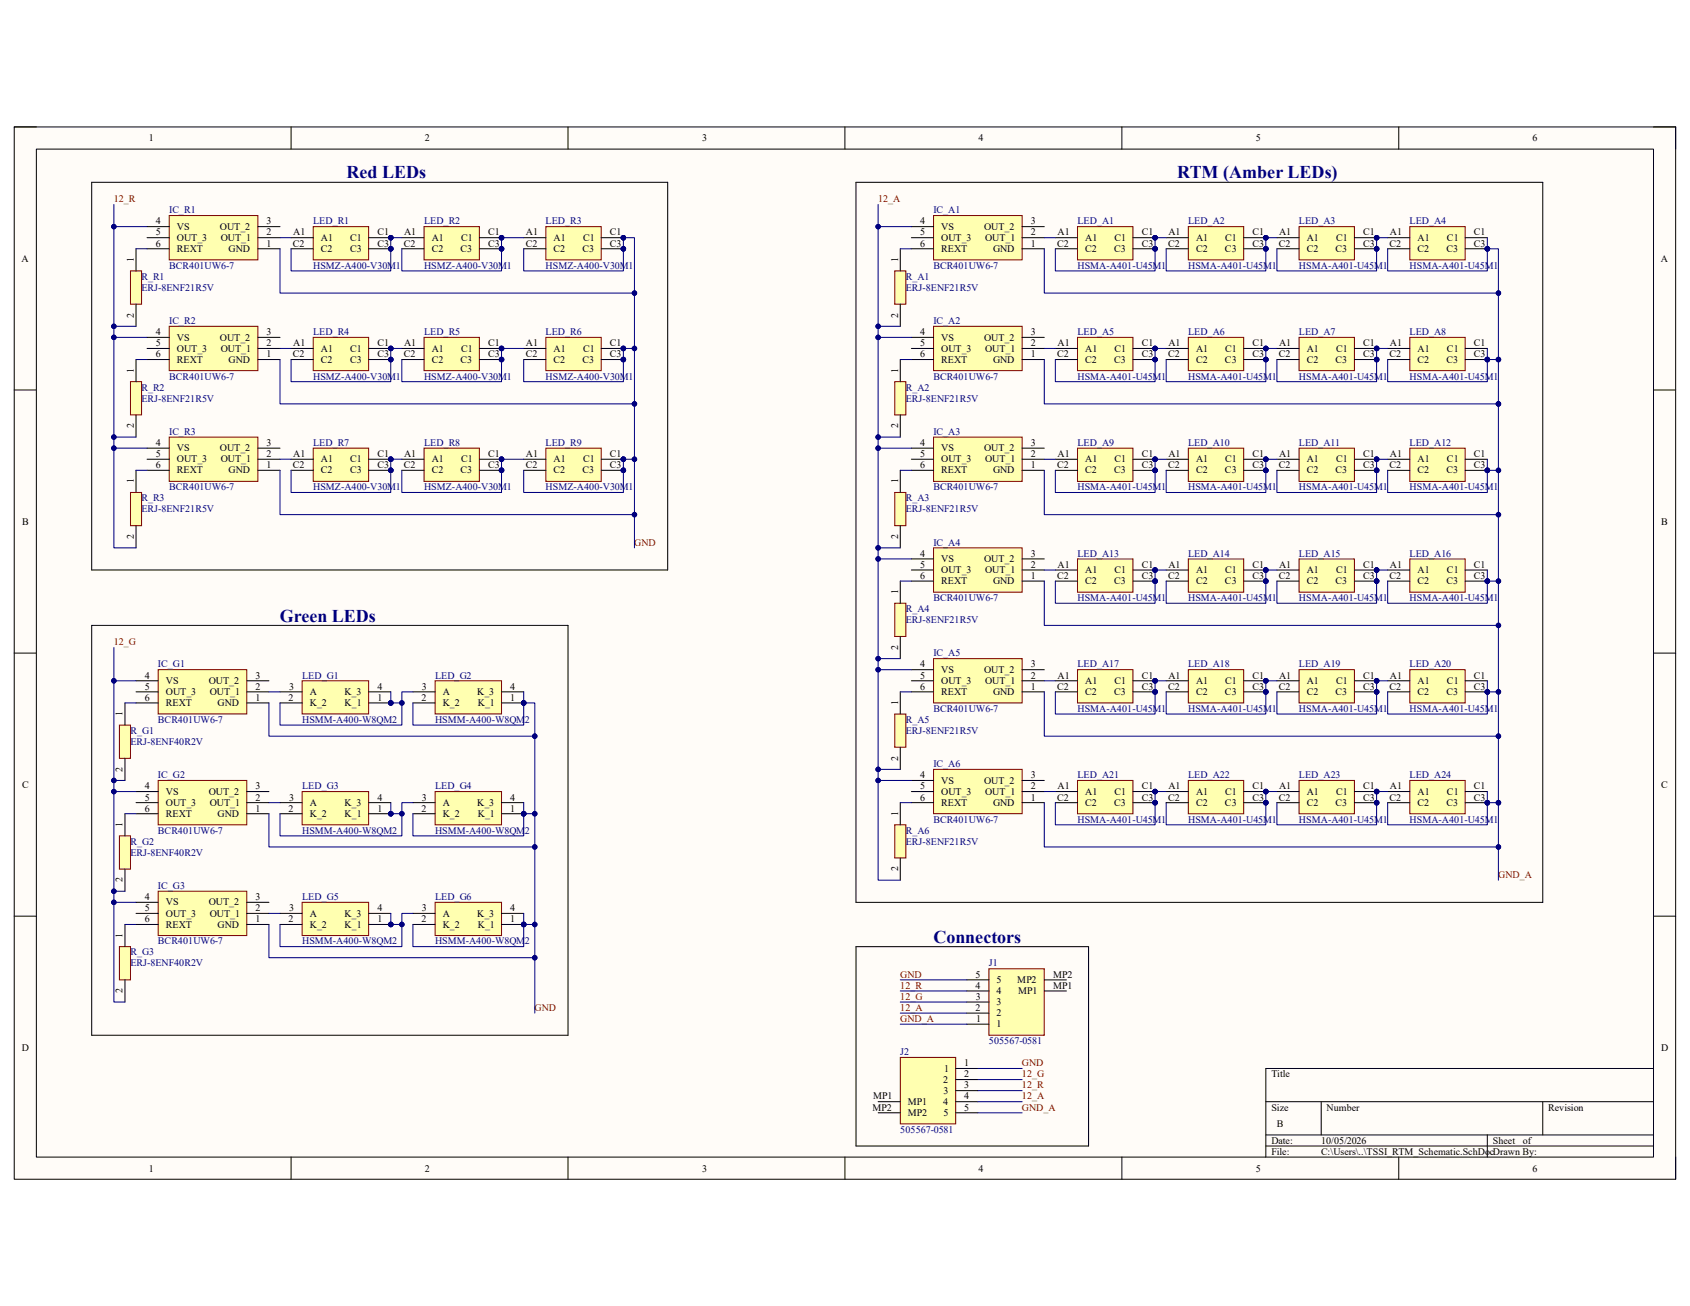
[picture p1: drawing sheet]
<svg xmlns="http://www.w3.org/2000/svg" width="279mm" height="216mm" viewBox="0 0 279 216" stroke-linecap="round" stroke-linejoin="round" font-family="sans-serif">
<defs><g id="words">
<g font-size="3" fill="#000080">
<text x="57.3" y="29.5">Red LEDs</text>
<text x="194.6" y="29.5">RTM (Amber LEDs)</text>
<text x="46.3" y="102.7">Green LEDs</text>
<text x="154.3" y="155.8">Connectors</text>
</g>
<g font-size="1.7">
<text x="24.6" y="23.4">1</text>
<text x="70.2" y="23.4">2</text>
<text x="116.1" y="23.4">3</text>
<text x="161.8" y="23.4">4</text>
<text x="207.6" y="23.4">5</text>
<text x="253.4" y="23.4">6</text>
<text x="25.7" y="40.8">6</text>
<text x="25.7" y="37.1">4</text>
<text x="25.8" y="38.9">5</text>
<text x="29.3" y="41.7">REXT</text>
<text x="29.3" y="39.8">OUT_3</text>
<text x="29.3" y="38">VS</text>
<text x="36.4" y="38">OUT_2</text>
<text x="36.5" y="39.8">OUT_1</text>
<text x="37.8" y="41.7">GND</text>
<text x="44.1" y="40.8">1</text>
<text x="44.1" y="38.9">2</text>
<text x="44.1" y="37.1">3</text>
<text x="48.4" y="40.8">C2</text>
<text x="48.5" y="38.9">A1</text>
<text x="53" y="39.8">A1</text>
<text x="53" y="41.7">C2</text>
<text x="57.9" y="41.7">C3</text>
<text x="57.9" y="39.8">C1</text>
<text x="62.4" y="38.9">C1</text>
<text x="62.4" y="40.8">C3</text>
<text x="66.8" y="40.8">C2</text>
<text x="66.8" y="38.9">A1</text>
<text x="71.4" y="39.8">A1</text>
<text x="71.4" y="41.7">C2</text>
<text x="76.2" y="41.7">C3</text>
<text x="76.2" y="39.8">C1</text>
<text x="80.7" y="38.9">C1</text>
<text x="80.7" y="40.8">C3</text>
<text x="86.9" y="40.8">C2</text>
<text x="87" y="38.9">A1</text>
<text x="91.5" y="39.8">A1</text>
<text x="91.5" y="41.7">C2</text>
<text x="96.3" y="41.7">C3</text>
<text x="96.4" y="39.8">C1</text>
<text x="100.8" y="38.9">C1</text>
<text x="100.8" y="40.8">C3</text>
<text x="152.1" y="40.8">6</text>
<text x="152.1" y="37.1">4</text>
<text x="152.1" y="38.9">5</text>
<text x="155.6" y="41.7">REXT</text>
<text x="155.6" y="39.8">OUT_3</text>
<text x="155.6" y="38">VS</text>
<text x="162.7" y="38">OUT_2</text>
<text x="162.9" y="39.8">OUT_1</text>
<text x="164.2" y="41.7">GND</text>
<text x="170.4" y="40.8">1</text>
<text x="170.4" y="38.9">2</text>
<text x="170.4" y="37.1">3</text>
<text x="174.8" y="40.8">C2</text>
<text x="174.8" y="38.9">A1</text>
<text x="179.4" y="39.8">A1</text>
<text x="179.4" y="41.7">C2</text>
<text x="184.2" y="41.7">C3</text>
<text x="184.3" y="39.8">C1</text>
<text x="188.8" y="38.9">C1</text>
<text x="188.8" y="40.8">C3</text>
<text x="193.1" y="40.8">C2</text>
<text x="193.2" y="38.9">A1</text>
<text x="197.7" y="39.8">A1</text>
<text x="197.7" y="41.7">C2</text>
<text x="202.5" y="41.7">C3</text>
<text x="202.6" y="39.8">C1</text>
<text x="207.1" y="38.9">C1</text>
<text x="207.1" y="40.8">C3</text>
<text x="211.4" y="40.8">C2</text>
<text x="211.5" y="38.9">A1</text>
<text x="216" y="39.8">A1</text>
<text x="216" y="41.7">C2</text>
<text x="220.8" y="41.7">C3</text>
<text x="220.9" y="39.8">C1</text>
<text x="225.4" y="38.9">C1</text>
<text x="225.4" y="40.8">C3</text>
<text x="229.7" y="40.8">C2</text>
<text x="229.8" y="38.9">A1</text>
<text x="234.4" y="39.8">A1</text>
<text x="234.4" y="41.7">C2</text>
<text x="239.1" y="41.7">C3</text>
<text x="239.2" y="39.8">C1</text>
<text x="243.7" y="38.9">C1</text>
<text x="243.7" y="40.8">C3</text>
<text x="3.6" y="43.3">A</text>
<text x="22.1" y="43.3" transform="rotate(-90 22.1 43.3)">1</text>
<text x="148.5" y="43.3" transform="rotate(-90 148.5 43.3)">1</text>
<text x="274.6" y="43.3">A</text>
<text x="22.1" y="52.5" transform="rotate(-90 22.1 52.5)">2</text>
<text x="148.5" y="52.5" transform="rotate(-90 148.5 52.5)">2</text>
<text x="25.7" y="59.1">6</text>
<text x="25.7" y="55.4">4</text>
<text x="25.8" y="57.2">5</text>
<text x="29.3" y="60">REXT</text>
<text x="29.3" y="58.2">OUT_3</text>
<text x="29.3" y="56.3">VS</text>
<text x="36.4" y="56.3">OUT_2</text>
<text x="36.5" y="58.2">OUT_1</text>
<text x="37.8" y="60">GND</text>
<text x="44.1" y="59.1">1</text>
<text x="44.1" y="57.2">2</text>
<text x="44.1" y="55.4">3</text>
<text x="48.4" y="59.1">C2</text>
<text x="48.5" y="57.2">A1</text>
<text x="53" y="58.2">A1</text>
<text x="53" y="60">C2</text>
<text x="57.9" y="60">C3</text>
<text x="57.9" y="58.2">C1</text>
<text x="62.4" y="57.2">C1</text>
<text x="62.4" y="59.1">C3</text>
<text x="66.8" y="59.1">C2</text>
<text x="66.8" y="57.2">A1</text>
<text x="71.4" y="58.2">A1</text>
<text x="71.4" y="60">C2</text>
<text x="76.2" y="60">C3</text>
<text x="76.2" y="58.2">C1</text>
<text x="80.7" y="57.2">C1</text>
<text x="80.7" y="59.1">C3</text>
<text x="86.9" y="59.1">C2</text>
<text x="87" y="57.2">A1</text>
<text x="91.5" y="58.2">A1</text>
<text x="91.5" y="60">C2</text>
<text x="96.3" y="60">C3</text>
<text x="96.4" y="58.2">C1</text>
<text x="100.8" y="57.2">C1</text>
<text x="100.8" y="59.1">C3</text>
<text x="152.1" y="59.1">6</text>
<text x="152.1" y="55.4">4</text>
<text x="152.1" y="57.2">5</text>
<text x="155.6" y="60">REXT</text>
<text x="155.6" y="58.2">OUT_3</text>
<text x="155.6" y="56.3">VS</text>
<text x="162.7" y="56.3">OUT_2</text>
<text x="162.9" y="58.2">OUT_1</text>
<text x="164.2" y="60">GND</text>
<text x="170.4" y="59.1">1</text>
<text x="170.4" y="57.2">2</text>
<text x="170.4" y="55.4">3</text>
<text x="174.8" y="59.1">C2</text>
<text x="174.8" y="57.2">A1</text>
<text x="179.4" y="58.2">A1</text>
<text x="179.4" y="60">C2</text>
<text x="184.2" y="60">C3</text>
<text x="184.3" y="58.2">C1</text>
<text x="188.8" y="57.2">C1</text>
<text x="188.8" y="59.1">C3</text>
<text x="193.1" y="59.1">C2</text>
<text x="193.2" y="57.2">A1</text>
<text x="197.7" y="58.2">A1</text>
<text x="197.7" y="60">C2</text>
<text x="202.5" y="60">C3</text>
<text x="202.6" y="58.2">C1</text>
<text x="207.1" y="57.2">C1</text>
<text x="207.1" y="59.1">C3</text>
<text x="211.4" y="59.1">C2</text>
<text x="211.5" y="57.2">A1</text>
<text x="216" y="58.2">A1</text>
<text x="216" y="60">C2</text>
<text x="220.8" y="60">C3</text>
<text x="220.9" y="58.2">C1</text>
<text x="225.4" y="57.2">C1</text>
<text x="225.4" y="59.1">C3</text>
<text x="229.7" y="59.1">C2</text>
<text x="229.8" y="57.2">A1</text>
<text x="234.4" y="58.2">A1</text>
<text x="234.4" y="60">C2</text>
<text x="239.1" y="60">C3</text>
<text x="239.2" y="58.2">C1</text>
<text x="243.7" y="57.2">C1</text>
<text x="243.7" y="59.1">C3</text>
<text x="22.1" y="61.6" transform="rotate(-90 22.1 61.6)">1</text>
<text x="148.5" y="61.6" transform="rotate(-90 148.5 61.6)">1</text>
<text x="22.1" y="70.8" transform="rotate(-90 22.1 70.8)">2</text>
<text x="148.5" y="70.8" transform="rotate(-90 148.5 70.8)">2</text>
<text x="25.7" y="77.4">6</text>
<text x="25.7" y="73.7">4</text>
<text x="25.8" y="75.6">5</text>
<text x="29.3" y="76.5">OUT_3</text>
<text x="29.3" y="74.6">VS</text>
<text x="36.4" y="74.6">OUT_2</text>
<text x="36.5" y="76.5">OUT_1</text>
<text x="44.1" y="77.4">1</text>
<text x="44.1" y="75.6">2</text>
<text x="44.1" y="73.7">3</text>
<text x="48.4" y="77.4">C2</text>
<text x="48.5" y="75.6">A1</text>
<text x="53" y="76.5">A1</text>
<text x="57.9" y="76.5">C1</text>
<text x="62.4" y="75.6">C1</text>
<text x="62.4" y="77.4">C3</text>
<text x="66.8" y="77.4">C2</text>
<text x="66.8" y="75.6">A1</text>
<text x="71.4" y="76.5">A1</text>
<text x="76.2" y="76.5">C1</text>
<text x="80.7" y="75.6">C1</text>
<text x="80.7" y="77.4">C3</text>
<text x="86.9" y="77.4">C2</text>
<text x="87" y="75.6">A1</text>
<text x="91.5" y="76.5">A1</text>
<text x="96.4" y="76.5">C1</text>
<text x="100.8" y="75.6">C1</text>
<text x="100.8" y="77.4">C3</text>
<text x="152.1" y="77.4">6</text>
<text x="152.1" y="73.7">4</text>
<text x="152.1" y="75.6">5</text>
<text x="155.6" y="76.5">OUT_3</text>
<text x="155.6" y="74.6">VS</text>
<text x="162.7" y="74.6">OUT_2</text>
<text x="162.9" y="76.5">OUT_1</text>
<text x="170.4" y="77.4">1</text>
<text x="170.4" y="75.6">2</text>
<text x="170.4" y="73.7">3</text>
<text x="174.8" y="77.4">C2</text>
<text x="174.8" y="75.6">A1</text>
<text x="179.4" y="76.5">A1</text>
<text x="184.3" y="76.5">C1</text>
<text x="188.8" y="75.6">C1</text>
<text x="188.8" y="77.4">C3</text>
<text x="193.1" y="77.4">C2</text>
<text x="193.2" y="75.6">A1</text>
<text x="197.7" y="76.5">A1</text>
<text x="202.6" y="76.5">C1</text>
<text x="207.1" y="75.6">C1</text>
<text x="207.1" y="77.4">C3</text>
<text x="211.4" y="77.4">C2</text>
<text x="211.5" y="75.6">A1</text>
<text x="216" y="76.5">A1</text>
<text x="220.9" y="76.5">C1</text>
<text x="225.4" y="75.6">C1</text>
<text x="225.4" y="77.4">C3</text>
<text x="229.7" y="77.4">C2</text>
<text x="229.8" y="75.6">A1</text>
<text x="234.4" y="76.5">A1</text>
<text x="239.2" y="76.5">C1</text>
<text x="243.7" y="75.6">C1</text>
<text x="243.7" y="77.4">C3</text>
<text x="22.1" y="79.9" transform="rotate(-90 22.1 79.9)">1</text>
<text x="29.3" y="78.3">REXT</text>
<text x="37.8" y="78.3">GND</text>
<text x="53" y="78.3">C2</text>
<text x="57.9" y="78.3">C3</text>
<text x="71.4" y="78.3">C2</text>
<text x="76.2" y="78.3">C3</text>
<text x="91.5" y="78.3">C2</text>
<text x="96.3" y="78.3">C3</text>
<text x="148.5" y="79.9" transform="rotate(-90 148.5 79.9)">1</text>
<text x="155.6" y="78.3">REXT</text>
<text x="164.2" y="78.3">GND</text>
<text x="179.4" y="78.3">C2</text>
<text x="184.2" y="78.3">C3</text>
<text x="197.7" y="78.3">C2</text>
<text x="202.5" y="78.3">C3</text>
<text x="216" y="78.3">C2</text>
<text x="220.8" y="78.3">C3</text>
<text x="234.4" y="78.3">C2</text>
<text x="239.1" y="78.3">C3</text>
<text x="3.6" y="86.7">B</text>
<text x="22.1" y="89.1" transform="rotate(-90 22.1 89.1)">2</text>
<text x="148.5" y="89.1" transform="rotate(-90 148.5 89.1)">2</text>
<text x="274.7" y="86.7">B</text>
<text x="152.1" y="95.7">6</text>
<text x="152.1" y="92">4</text>
<text x="152.1" y="93.9">5</text>
<text x="155.6" y="94.8">OUT_3</text>
<text x="155.6" y="92.9">VS</text>
<text x="162.7" y="92.9">OUT_2</text>
<text x="162.9" y="94.8">OUT_1</text>
<text x="170.4" y="95.7">1</text>
<text x="170.4" y="93.9">2</text>
<text x="170.4" y="92">3</text>
<text x="174.8" y="95.7">C2</text>
<text x="174.8" y="93.9">A1</text>
<text x="179.4" y="94.8">A1</text>
<text x="184.3" y="94.8">C1</text>
<text x="188.8" y="93.9">C1</text>
<text x="188.8" y="95.7">C3</text>
<text x="193.1" y="95.7">C2</text>
<text x="193.2" y="93.9">A1</text>
<text x="197.7" y="94.8">A1</text>
<text x="202.6" y="94.8">C1</text>
<text x="207.1" y="93.9">C1</text>
<text x="207.1" y="95.7">C3</text>
<text x="211.4" y="95.7">C2</text>
<text x="211.5" y="93.9">A1</text>
<text x="216" y="94.8">A1</text>
<text x="220.9" y="94.8">C1</text>
<text x="225.4" y="93.9">C1</text>
<text x="225.4" y="95.7">C3</text>
<text x="229.7" y="95.7">C2</text>
<text x="229.8" y="93.9">A1</text>
<text x="234.4" y="94.8">A1</text>
<text x="239.2" y="94.8">C1</text>
<text x="243.7" y="93.9">C1</text>
<text x="243.7" y="95.7">C3</text>
<text x="148.5" y="98.3" transform="rotate(-90 148.5 98.3)">1</text>
<text x="155.6" y="96.6">REXT</text>
<text x="164.2" y="96.6">GND</text>
<text x="179.4" y="96.6">C2</text>
<text x="184.2" y="96.6">C3</text>
<text x="197.7" y="96.6">C2</text>
<text x="202.5" y="96.6">C3</text>
<text x="216" y="96.6">C2</text>
<text x="220.8" y="96.6">C3</text>
<text x="234.4" y="96.6">C2</text>
<text x="239.1" y="96.6">C3</text>
<text x="148.5" y="107.4" transform="rotate(-90 148.5 107.4)">2</text>
<text x="23.9" y="112.2">4</text>
<text x="27.4" y="113.1">VS</text>
<text x="34.5" y="113.1">OUT_2</text>
<text x="42.2" y="112.2">3</text>
<text x="152.1" y="110.3">4</text>
<text x="152.1" y="112.2">5</text>
<text x="155.6" y="113.1">OUT_3</text>
<text x="155.6" y="111.3">VS</text>
<text x="162.7" y="111.3">OUT_2</text>
<text x="162.9" y="113.1">OUT_1</text>
<text x="170.4" y="112.2">2</text>
<text x="170.4" y="110.3">3</text>
<text x="174.8" y="112.2">A1</text>
<text x="179.4" y="113.1">A1</text>
<text x="184.3" y="113.1">C1</text>
<text x="188.8" y="112.2">C1</text>
<text x="193.2" y="112.2">A1</text>
<text x="197.7" y="113.1">A1</text>
<text x="202.6" y="113.1">C1</text>
<text x="207.1" y="112.2">C1</text>
<text x="211.5" y="112.2">A1</text>
<text x="216" y="113.1">A1</text>
<text x="220.9" y="113.1">C1</text>
<text x="225.4" y="112.2">C1</text>
<text x="229.8" y="112.2">A1</text>
<text x="234.4" y="113.1">A1</text>
<text x="239.2" y="113.1">C1</text>
<text x="243.7" y="112.2">C1</text>
<text x="20.3" y="118.4" transform="rotate(-90 20.3 118.4)">1</text>
<text x="23.9" y="115.8">6</text>
<text x="24" y="114">5</text>
<text x="27.4" y="116.8">REXT</text>
<text x="27.4" y="114.9">OUT_3</text>
<text x="34.7" y="114.9">OUT_1</text>
<text x="36" y="116.8">GND</text>
<text x="42.2" y="115.8">1</text>
<text x="42.2" y="114">2</text>
<text x="47.7" y="115.8">2</text>
<text x="47.8" y="114">3</text>
<text x="51.2" y="116.8">K_2</text>
<text x="51.2" y="114.9">A</text>
<text x="56.9" y="114.9">K_3</text>
<text x="57" y="116.8">K_1</text>
<text x="62.4" y="115.8">1</text>
<text x="62.4" y="114">4</text>
<text x="69.7" y="115.8">2</text>
<text x="69.8" y="114">3</text>
<text x="73.2" y="116.8">K_2</text>
<text x="73.2" y="114.9">A</text>
<text x="78.9" y="114.9">K_3</text>
<text x="79" y="116.8">K_1</text>
<text x="84.4" y="115.8">1</text>
<text x="84.4" y="114">4</text>
<text x="148.5" y="116.6" transform="rotate(-90 148.5 116.6)">1</text>
<text x="152.1" y="114">6</text>
<text x="155.6" y="114.9">REXT</text>
<text x="164.2" y="114.9">GND</text>
<text x="170.4" y="114">1</text>
<text x="174.8" y="114">C2</text>
<text x="179.4" y="114.9">C2</text>
<text x="184.2" y="114.9">C3</text>
<text x="188.8" y="114">C3</text>
<text x="193.1" y="114">C2</text>
<text x="197.7" y="114.9">C2</text>
<text x="202.5" y="114.9">C3</text>
<text x="207.1" y="114">C3</text>
<text x="211.4" y="114">C2</text>
<text x="216" y="114.9">C2</text>
<text x="220.8" y="114.9">C3</text>
<text x="225.4" y="114">C3</text>
<text x="229.7" y="114">C2</text>
<text x="234.4" y="114.9">C2</text>
<text x="239.1" y="114.9">C3</text>
<text x="243.7" y="114">C3</text>
<text x="148.5" y="125.7" transform="rotate(-90 148.5 125.7)">2</text>
<text x="3.6" y="130.3">C</text>
<text x="20.3" y="127.6" transform="rotate(-90 20.3 127.6)">2</text>
<text x="23.9" y="130.5">4</text>
<text x="27.4" y="131.4">VS</text>
<text x="34.5" y="131.4">OUT_2</text>
<text x="42.2" y="130.5">3</text>
<text x="152.1" y="128.7">4</text>
<text x="152.1" y="130.5">5</text>
<text x="155.6" y="131.4">OUT_3</text>
<text x="155.6" y="129.6">VS</text>
<text x="162.7" y="129.6">OUT_2</text>
<text x="162.9" y="131.4">OUT_1</text>
<text x="170.4" y="130.5">2</text>
<text x="170.4" y="128.7">3</text>
<text x="174.8" y="130.5">A1</text>
<text x="179.4" y="131.4">A1</text>
<text x="184.3" y="131.4">C1</text>
<text x="188.8" y="130.5">C1</text>
<text x="193.2" y="130.5">A1</text>
<text x="197.7" y="131.4">A1</text>
<text x="202.6" y="131.4">C1</text>
<text x="207.1" y="130.5">C1</text>
<text x="211.5" y="130.5">A1</text>
<text x="216" y="131.4">A1</text>
<text x="220.9" y="131.4">C1</text>
<text x="225.4" y="130.5">C1</text>
<text x="229.8" y="130.5">A1</text>
<text x="234.4" y="131.4">A1</text>
<text x="239.2" y="131.4">C1</text>
<text x="243.7" y="130.5">C1</text>
<text x="274.7" y="130.3">C</text>
<text x="20.3" y="136.7" transform="rotate(-90 20.3 136.7)">1</text>
<text x="23.9" y="134.2">6</text>
<text x="24" y="132.3">5</text>
<text x="27.4" y="135">REXT</text>
<text x="27.4" y="133.2">OUT_3</text>
<text x="34.7" y="133.2">OUT_1</text>
<text x="36" y="135">GND</text>
<text x="42.2" y="134.2">1</text>
<text x="42.2" y="132.3">2</text>
<text x="47.7" y="134.2">2</text>
<text x="47.8" y="132.3">3</text>
<text x="51.2" y="135">K_2</text>
<text x="51.2" y="133.2">A</text>
<text x="56.9" y="133.2">K_3</text>
<text x="57" y="135">K_1</text>
<text x="62.4" y="134.2">1</text>
<text x="62.4" y="132.3">4</text>
<text x="69.7" y="134.2">2</text>
<text x="69.8" y="132.3">3</text>
<text x="73.2" y="135">K_2</text>
<text x="73.2" y="133.2">A</text>
<text x="78.9" y="133.2">K_3</text>
<text x="79" y="135">K_1</text>
<text x="84.4" y="134.2">1</text>
<text x="84.4" y="132.3">4</text>
<text x="148.5" y="134.9" transform="rotate(-90 148.5 134.9)">1</text>
<text x="152.1" y="132.3">6</text>
<text x="155.6" y="133.2">REXT</text>
<text x="164.2" y="133.2">GND</text>
<text x="170.4" y="132.3">1</text>
<text x="174.8" y="132.3">C2</text>
<text x="179.4" y="133.2">C2</text>
<text x="184.2" y="133.2">C3</text>
<text x="188.8" y="132.3">C3</text>
<text x="193.1" y="132.3">C2</text>
<text x="197.7" y="133.2">C2</text>
<text x="202.5" y="133.2">C3</text>
<text x="207.1" y="132.3">C3</text>
<text x="211.4" y="132.3">C2</text>
<text x="216" y="133.2">C2</text>
<text x="220.8" y="133.2">C3</text>
<text x="225.4" y="132.3">C3</text>
<text x="229.7" y="132.3">C2</text>
<text x="234.4" y="133.2">C2</text>
<text x="239.1" y="133.2">C3</text>
<text x="243.7" y="132.3">C3</text>
<text x="20.3" y="145.9" transform="rotate(-90 20.3 145.9)">2</text>
<text x="23.9" y="148.8">4</text>
<text x="27.4" y="149.7">VS</text>
<text x="34.5" y="149.7">OUT_2</text>
<text x="42.2" y="148.8">3</text>
<text x="148.5" y="144.1" transform="rotate(-90 148.5 144.1)">2</text>
<text x="20.3" y="155" transform="rotate(-90 20.3 155)">1</text>
<text x="23.9" y="152.4">6</text>
<text x="24" y="150.6">5</text>
<text x="27.4" y="153.4">REXT</text>
<text x="27.4" y="151.6">OUT_3</text>
<text x="34.7" y="151.6">OUT_1</text>
<text x="36" y="153.4">GND</text>
<text x="42.2" y="152.4">1</text>
<text x="42.2" y="150.6">2</text>
<text x="47.7" y="152.4">2</text>
<text x="47.8" y="150.6">3</text>
<text x="51.2" y="153.4">K_2</text>
<text x="51.2" y="151.6">A</text>
<text x="56.9" y="151.6">K_3</text>
<text x="57" y="153.4">K_1</text>
<text x="62.4" y="152.4">1</text>
<text x="62.4" y="150.6">4</text>
<text x="69.7" y="152.4">2</text>
<text x="69.8" y="150.6">3</text>
<text x="73.2" y="153.4">K_2</text>
<text x="73.2" y="151.6">A</text>
<text x="78.9" y="151.6">K_3</text>
<text x="79" y="153.4">K_1</text>
<text x="84.4" y="152.4">1</text>
<text x="84.4" y="150.6">4</text>
<text x="161.3" y="161.6">5</text>
<text x="174.1" y="161.6">MP2</text>
<text x="20.3" y="164.2" transform="rotate(-90 20.3 164.2)">2</text>
<text x="161.2" y="167.1">2</text>
<text x="161.2" y="163.4">4</text>
<text x="161.3" y="165.3">3</text>
<text x="164.8" y="166.2">3</text>
<text x="164.8" y="164.4">4</text>
<text x="164.8" y="162.5">5</text>
<text x="168.2" y="162.5">MP2</text>
<text x="168.3" y="164.4">MP1</text>
<text x="174.1" y="163.4">MP1</text>
<text x="3.6" y="173.7">D</text>
<text x="161.4" y="169">1</text>
<text x="164.8" y="169.8">1</text>
<text x="164.8" y="168">2</text>
<text x="274.6" y="173.7">D</text>
<text x="156" y="179">2</text>
<text x="156.1" y="177.2">1</text>
<text x="159.4" y="176.3">1</text>
<text x="159.4" y="178.1">2</text>
<text x="159.4" y="179.9">3</text>
<text x="210.2" y="178.1">Title</text>
<text x="144.2" y="183.6">MP2</text>
<text x="144.4" y="181.7">MP1</text>
<text x="150.1" y="182.7">MP1</text>
<text x="150.1" y="184.5">MP2</text>
<text x="155.9" y="182.7">4</text>
<text x="156" y="180.8">3</text>
<text x="156" y="184.5">5</text>
<text x="159.4" y="181.7">4</text>
<text x="159.4" y="183.6">5</text>
<text x="210.2" y="183.6">Size</text>
<text x="219.3" y="183.6">Number</text>
<text x="256" y="183.6">Revision</text>
<text x="210.2" y="189.1">Date:</text>
<text x="210.2" y="190.9">File:</text>
<text x="211.1" y="186.4">B</text>
<text x="218.4" y="189.1">10/05/2026</text>
<text x="218.4" y="190.9">C:\Users\..\TSSI_RTM_Schematic.SchDocDrawn By:</text>
<text x="246.8" y="189.1">Sheet</text>
<text x="251.8" y="189.1">of</text>
<text x="24.6" y="193.7">1</text>
<text x="70.2" y="193.7">2</text>
<text x="116.1" y="193.7">3</text>
<text x="161.8" y="193.7">4</text>
<text x="207.6" y="193.7">5</text>
<text x="253.4" y="193.7">6</text>
</g>
<g font-size="1.7" fill="#800000">
<text x="18.8" y="33.4">12_R</text>
<text x="145.2" y="33.4">12_A</text>
<text x="104.9" y="90.2">GND</text>
<text x="18.8" y="106.7">12_G</text>
<text x="247.7" y="145.1">GND_A</text>
<text x="148.8" y="161.6">GND</text>
<text x="88.4" y="167.1">GND</text>
<text x="148.8" y="163.4">12_R</text>
<text x="148.8" y="165.3">12_G</text>
<text x="148.8" y="167.1">12_A</text>
<text x="148.8" y="169">GND_A</text>
<text x="169" y="176.3">GND</text>
<text x="169" y="179.9">12_R</text>
<text x="169" y="178.1">12_G</text>
<text x="169" y="181.7">12_A</text>
<text x="169" y="183.6">GND_A</text>
</g>
<g font-size="1.7" fill="#000080">
<text x="28" y="35.3">IC_R1</text>
<text x="154.3" y="35.3">IC_A1</text>
<text x="51.8" y="37.1">LED_R1</text>
<text x="70.1" y="37.1">LED_R2</text>
<text x="90.2" y="37.1">LED_R3</text>
<text x="178.1" y="37.1">LED_A1</text>
<text x="196.4" y="37.1">LED_A2</text>
<text x="214.8" y="37.1">LED_A3</text>
<text x="233" y="37.1">LED_A4</text>
<text x="23.4" y="46.2">R_R1</text>
<text x="28" y="44.4">BCR401UW6-7</text>
<text x="51.8" y="44.4">HSMZ-A400-V30M1</text>
<text x="70.1" y="44.4">HSMZ-A400-V30M1</text>
<text x="90.2" y="44.4">HSMZ-A400-V30M1</text>
<text x="149.7" y="46.2">R_A1</text>
<text x="154.3" y="44.4">BCR401UW6-7</text>
<text x="178.1" y="44.4">HSMA-A401-U45M1</text>
<text x="196.4" y="44.4">HSMA-A401-U45M1</text>
<text x="214.8" y="44.4">HSMA-A401-U45M1</text>
<text x="233" y="44.4">HSMA-A401-U45M1</text>
<text x="23.4" y="48.1">ERJ-8ENF21R5V</text>
<text x="28" y="53.6">IC_R2</text>
<text x="149.7" y="48.1">ERJ-8ENF21R5V</text>
<text x="154.3" y="53.6">IC_A2</text>
<text x="51.8" y="55.4">LED_R4</text>
<text x="70.1" y="55.4">LED_R5</text>
<text x="90.2" y="55.4">LED_R6</text>
<text x="178.1" y="55.4">LED_A5</text>
<text x="196.4" y="55.4">LED_A6</text>
<text x="214.8" y="55.4">LED_A7</text>
<text x="233" y="55.4">LED_A8</text>
<text x="23.4" y="64.6">R_R2</text>
<text x="28" y="62.7">BCR401UW6-7</text>
<text x="51.8" y="62.7">HSMZ-A400-V30M1</text>
<text x="70.1" y="62.7">HSMZ-A400-V30M1</text>
<text x="90.2" y="62.7">HSMZ-A400-V30M1</text>
<text x="149.7" y="64.6">R_A2</text>
<text x="154.3" y="62.7">BCR401UW6-7</text>
<text x="178.1" y="62.7">HSMA-A401-U45M1</text>
<text x="196.4" y="62.7">HSMA-A401-U45M1</text>
<text x="214.8" y="62.7">HSMA-A401-U45M1</text>
<text x="233" y="62.7">HSMA-A401-U45M1</text>
<text x="23.4" y="66.4">ERJ-8ENF21R5V</text>
<text x="28" y="71.9">IC_R3</text>
<text x="149.7" y="66.4">ERJ-8ENF21R5V</text>
<text x="154.3" y="71.9">IC_A3</text>
<text x="51.8" y="73.7">LED_R7</text>
<text x="70.1" y="73.7">LED_R8</text>
<text x="90.2" y="73.7">LED_R9</text>
<text x="178.1" y="73.7">LED_A9</text>
<text x="196.4" y="73.7">LED_A10</text>
<text x="214.8" y="73.7">LED_A11</text>
<text x="233" y="73.7">LED_A12</text>
<text x="23.4" y="82.9">R_R3</text>
<text x="28" y="81">BCR401UW6-7</text>
<text x="51.8" y="81">HSMZ-A400-V30M1</text>
<text x="70.1" y="81">HSMZ-A400-V30M1</text>
<text x="90.2" y="81">HSMZ-A400-V30M1</text>
<text x="149.7" y="82.9">R_A3</text>
<text x="154.3" y="81">BCR401UW6-7</text>
<text x="178.1" y="81">HSMA-A401-U45M1</text>
<text x="196.4" y="81">HSMA-A401-U45M1</text>
<text x="214.8" y="81">HSMA-A401-U45M1</text>
<text x="233" y="81">HSMA-A401-U45M1</text>
<text x="23.4" y="84.7">ERJ-8ENF21R5V</text>
<text x="149.7" y="84.7">ERJ-8ENF21R5V</text>
<text x="154.3" y="90.2">IC_A4</text>
<text x="178.1" y="92">LED_A13</text>
<text x="196.4" y="92">LED_A14</text>
<text x="214.8" y="92">LED_A15</text>
<text x="233" y="92">LED_A16</text>
<text x="149.7" y="101.2">R_A4</text>
<text x="154.3" y="99.4">BCR401UW6-7</text>
<text x="178.1" y="99.4">HSMA-A401-U45M1</text>
<text x="196.4" y="99.4">HSMA-A401-U45M1</text>
<text x="214.8" y="99.4">HSMA-A401-U45M1</text>
<text x="233" y="99.4">HSMA-A401-U45M1</text>
<text x="149.7" y="103">ERJ-8ENF21R5V</text>
<text x="26.1" y="110.3">IC_G1</text>
<text x="50" y="112.2">LED_G1</text>
<text x="71.9" y="112.2">LED_G2</text>
<text x="154.3" y="108.5">IC_A5</text>
<text x="178.1" y="110.3">LED_A17</text>
<text x="196.4" y="110.3">LED_A18</text>
<text x="214.8" y="110.3">LED_A19</text>
<text x="233" y="110.3">LED_A20</text>
<text x="26.1" y="119.5">BCR401UW6-7</text>
<text x="50" y="119.5">HSMM-A400-W8QM2</text>
<text x="71.9" y="119.5">HSMM-A400-W8QM2</text>
<text x="149.7" y="119.5">R_A5</text>
<text x="154.3" y="117.6">BCR401UW6-7</text>
<text x="178.1" y="117.6">HSMA-A401-U45M1</text>
<text x="196.4" y="117.6">HSMA-A401-U45M1</text>
<text x="214.8" y="117.6">HSMA-A401-U45M1</text>
<text x="233" y="117.6">HSMA-A401-U45M1</text>
<text x="21.5" y="121.3">R_G1</text>
<text x="21.5" y="123.1">ERJ-8ENF40R2V</text>
<text x="149.7" y="121.3">ERJ-8ENF21R5V</text>
<text x="26.1" y="128.7">IC_G2</text>
<text x="50" y="130.5">LED_G3</text>
<text x="71.9" y="130.5">LED_G4</text>
<text x="154.3" y="126.8">IC_A6</text>
<text x="178.1" y="128.7">LED_A21</text>
<text x="196.4" y="128.7">LED_A22</text>
<text x="214.8" y="128.7">LED_A23</text>
<text x="233" y="128.7">LED_A24</text>
<text x="26.1" y="137.8">BCR401UW6-7</text>
<text x="50" y="137.8">HSMM-A400-W8QM2</text>
<text x="71.9" y="137.8">HSMM-A400-W8QM2</text>
<text x="149.7" y="137.8">R_A6</text>
<text x="154.3" y="136">BCR401UW6-7</text>
<text x="178.1" y="136">HSMA-A401-U45M1</text>
<text x="196.4" y="136">HSMA-A401-U45M1</text>
<text x="214.8" y="136">HSMA-A401-U45M1</text>
<text x="233" y="136">HSMA-A401-U45M1</text>
<text x="21.5" y="139.7">R_G2</text>
<text x="21.5" y="141.5">ERJ-8ENF40R2V</text>
<text x="149.7" y="139.7">ERJ-8ENF21R5V</text>
<text x="26.1" y="147">IC_G3</text>
<text x="50" y="148.8">LED_G5</text>
<text x="71.9" y="148.8">LED_G6</text>
<text x="21.5" y="157.9">R_G3</text>
<text x="21.5" y="159.8">ERJ-8ENF40R2V</text>
<text x="26.1" y="156.1">BCR401UW6-7</text>
<text x="50" y="156.1">HSMM-A400-W8QM2</text>
<text x="71.9" y="156.1">HSMM-A400-W8QM2</text>
<text x="163.5" y="159.8">J1</text>
<text x="163.5" y="172.6">505567-0581</text>
<text x="148.8" y="174.4">J2</text>
<text x="148.8" y="187.2">505567-0581</text>
</g>
</g></defs>
<path d="M2.3 21h274.7v173.9h-274.7z" fill-rule="evenodd" fill="#fffcf8"/>
<path d="M2.3 21h274.7v173.9h-274.7z" fill="none" stroke="#000" stroke-width=".17"/>
<path d="M6 24.6h267.4v166.7h-267.4z" fill-rule="evenodd" fill="#fffcf8"/>
<g fill="none" stroke="#000" stroke-width=".17">
<path d="M2.3 21h3.7M6 24.6h267.4v166.7h-267.4zM48.1 21v3.6M93.9 21v3.6M139.7 21v3.6M185.5 21v3.6M231.2 21v3.6M273.4 21h3.6v3.6M2.3 64.5h3.7M273.4 64.5h3.6M2.3 108h3.7M273.4 108h3.6"/>
<path d="M2.3 151.5h3.7M273.4 151.5h3.6M273.4 176.6h-64.1v14.7M48.1 191.3v3.6M93.9 191.3v3.6M139.7 191.3v3.6M185.5 191.3v3.6M209.3 182.1h64.1M209.3 187.6h64.1M209.3 189.5h64.1M218.4 182.1v5.5M231.2 191.3v3.6"/>
<path d="M245.9 187.6v3.7M255.1 182.1v5.5M277 191.3v3.6"/>
</g>
<circle cx="64.6" cy="116.2" r=".37" fill="#000080"/>
<circle cx="64.6" cy="116.2" r=".37" fill="none" stroke="#000080" stroke-width=".17"/>
<path d="M50 112.5h10.9v5.5h-10.9z" fill-rule="evenodd" fill="#ffffb0"/>
<path d="M50 112.5h10.9v5.5h-10.9z" fill="none" stroke="#800000" stroke-width=".17"/>
<path d="M60.9 116.2h3.7" fill="none" stroke="#000" stroke-width=".17"/>
<circle cx="64.6" cy="116.2" r=".37" fill="#000080"/>
<circle cx="64.6" cy="116.2" r=".37" fill="none" stroke="#000080" stroke-width=".17"/>
<path d="M46.3 116.2h3.7M46.3 114.4h3.7M60.9 114.4h3.7" fill="none" stroke="#000" stroke-width=".17"/>
<circle cx="64.6" cy="39.3" r=".37" fill="#000080"/>
<circle cx="64.6" cy="39.3" r=".37" fill="none" stroke="#000080" stroke-width=".17"/>
<circle cx="64.6" cy="41.1" r=".37" fill="#000080"/>
<circle cx="64.6" cy="41.1" r=".37" fill="none" stroke="#000080" stroke-width=".17"/>
<path d="M51.8 37.5h9.1v5.5h-9.1z" fill-rule="evenodd" fill="#ffffb0"/>
<path d="M51.8 37.5h9.1v5.5h-9.1z" fill="none" stroke="#800000" stroke-width=".17"/>
<path d="M48.1 39.3h3.7M60.9 39.3h3.7" fill="none" stroke="#000" stroke-width=".17"/>
<circle cx="64.6" cy="39.3" r=".37" fill="#000080"/>
<circle cx="64.6" cy="39.3" r=".37" fill="none" stroke="#000080" stroke-width=".17"/>
<path d="M48.1 41.1h3.7M60.9 41.1h3.7" fill="none" stroke="#000" stroke-width=".17"/>
<circle cx="64.6" cy="41.1" r=".37" fill="#000080"/>
<circle cx="64.6" cy="41.1" r=".37" fill="none" stroke="#000080" stroke-width=".17"/>
<circle cx="82.9" cy="39.3" r=".37" fill="#000080"/>
<circle cx="82.9" cy="39.3" r=".37" fill="none" stroke="#000080" stroke-width=".17"/>
<circle cx="82.9" cy="41.1" r=".37" fill="#000080"/>
<circle cx="82.9" cy="41.1" r=".37" fill="none" stroke="#000080" stroke-width=".17"/>
<path d="M70.1 37.5h9.2v5.5h-9.2z" fill-rule="evenodd" fill="#ffffb0"/>
<path d="M70.1 37.5h9.2v5.5h-9.2z" fill="none" stroke="#800000" stroke-width=".17"/>
<path d="M66.4 39.3h3.7M79.3 39.3h3.6" fill="none" stroke="#000" stroke-width=".17"/>
<circle cx="82.9" cy="39.3" r=".37" fill="#000080"/>
<circle cx="82.9" cy="39.3" r=".37" fill="none" stroke="#000080" stroke-width=".17"/>
<path d="M66.4 41.1h3.7M79.3 41.1h3.6" fill="none" stroke="#000" stroke-width=".17"/>
<circle cx="82.9" cy="41.1" r=".37" fill="#000080"/>
<circle cx="82.9" cy="41.1" r=".37" fill="none" stroke="#000080" stroke-width=".17"/>
<circle cx="86.6" cy="116.2" r=".37" fill="#000080"/>
<circle cx="86.6" cy="116.2" r=".37" fill="none" stroke="#000080" stroke-width=".17"/>
<path d="M71.9 112.5h11v5.5h-11z" fill-rule="evenodd" fill="#ffffb0"/>
<path d="M71.9 112.5h11v5.5h-11z" fill="none" stroke="#800000" stroke-width=".17"/>
<path d="M82.9 116.2h3.7" fill="none" stroke="#000" stroke-width=".17"/>
<circle cx="86.6" cy="116.2" r=".37" fill="#000080"/>
<circle cx="86.6" cy="116.2" r=".37" fill="none" stroke="#000080" stroke-width=".17"/>
<path d="M68.3 116.2h3.6M68.3 114.4h3.6M82.9 114.4h3.7" fill="none" stroke="#000" stroke-width=".17"/>
<circle cx="64.6" cy="134.5" r=".37" fill="#000080"/>
<circle cx="64.6" cy="134.5" r=".37" fill="none" stroke="#000080" stroke-width=".17"/>
<path d="M50 130.9h10.9v5.5h-10.9z" fill-rule="evenodd" fill="#ffffb0"/>
<path d="M50 130.9h10.9v5.5h-10.9z" fill="none" stroke="#800000" stroke-width=".17"/>
<path d="M60.9 134.5h3.7" fill="none" stroke="#000" stroke-width=".17"/>
<circle cx="64.6" cy="134.5" r=".37" fill="#000080"/>
<circle cx="64.6" cy="134.5" r=".37" fill="none" stroke="#000080" stroke-width=".17"/>
<path d="M46.3 134.5h3.7M46.3 132.7h3.7M60.9 132.7h3.7" fill="none" stroke="#000" stroke-width=".17"/>
<circle cx="86.6" cy="134.5" r=".37" fill="#000080"/>
<circle cx="86.6" cy="134.5" r=".37" fill="none" stroke="#000080" stroke-width=".17"/>
<path d="M71.9 130.9h11v5.5h-11z" fill-rule="evenodd" fill="#ffffb0"/>
<path d="M71.9 130.9h11v5.5h-11z" fill="none" stroke="#800000" stroke-width=".17"/>
<path d="M82.9 134.5h3.7" fill="none" stroke="#000" stroke-width=".17"/>
<circle cx="86.6" cy="134.5" r=".37" fill="#000080"/>
<circle cx="86.6" cy="134.5" r=".37" fill="none" stroke="#000080" stroke-width=".17"/>
<path d="M68.3 134.5h3.6M68.3 132.7h3.6M82.9 132.7h3.7" fill="none" stroke="#000" stroke-width=".17"/>
<path d="M28 35.6h14.6v7.4h-14.6z" fill-rule="evenodd" fill="#ffffb0"/>
<path d="M28 35.6h14.6v7.4h-14.6z" fill="none" stroke="#800000" stroke-width=".17"/>
<path d="M24.3 39.3h3.7M24.3 37.5h3.7M42.6 39.3h3.7M42.6 37.5h3.7M24.3 41.1h3.7M42.6 41.1h3.7" fill="none" stroke="#000" stroke-width=".17"/>
<circle cx="103.1" cy="39.3" r=".37" fill="#000080"/>
<circle cx="103.1" cy="39.3" r=".37" fill="none" stroke="#000080" stroke-width=".17"/>
<circle cx="103.1" cy="41.1" r=".37" fill="#000080"/>
<circle cx="103.1" cy="41.1" r=".37" fill="none" stroke="#000080" stroke-width=".17"/>
<path d="M90.2 37.5h9.2v5.5h-9.2z" fill-rule="evenodd" fill="#ffffb0"/>
<path d="M90.2 37.5h9.2v5.5h-9.2z" fill="none" stroke="#800000" stroke-width=".17"/>
<path d="M86.6 39.3h3.6M99.4 39.3h3.7" fill="none" stroke="#000" stroke-width=".17"/>
<circle cx="103.1" cy="39.3" r=".37" fill="#000080"/>
<circle cx="103.1" cy="39.3" r=".37" fill="none" stroke="#000080" stroke-width=".17"/>
<path d="M86.6 41.1h3.6M99.4 41.1h3.7" fill="none" stroke="#000" stroke-width=".17"/>
<circle cx="103.1" cy="41.1" r=".37" fill="#000080"/>
<circle cx="103.1" cy="41.1" r=".37" fill="none" stroke="#000080" stroke-width=".17"/>
<circle cx="64.6" cy="57.6" r=".37" fill="#000080"/>
<circle cx="64.6" cy="57.6" r=".37" fill="none" stroke="#000080" stroke-width=".17"/>
<circle cx="64.6" cy="59.4" r=".37" fill="#000080"/>
<circle cx="64.6" cy="59.4" r=".37" fill="none" stroke="#000080" stroke-width=".17"/>
<path d="M51.8 55.8h9.1v5.5h-9.1z" fill-rule="evenodd" fill="#ffffb0"/>
<path d="M51.8 55.8h9.1v5.5h-9.1z" fill="none" stroke="#800000" stroke-width=".17"/>
<path d="M48.1 57.6h3.7M60.9 57.6h3.7" fill="none" stroke="#000" stroke-width=".17"/>
<circle cx="64.6" cy="57.6" r=".37" fill="#000080"/>
<circle cx="64.6" cy="57.6" r=".37" fill="none" stroke="#000080" stroke-width=".17"/>
<path d="M48.1 59.4h3.7M60.9 59.4h3.7" fill="none" stroke="#000" stroke-width=".17"/>
<circle cx="64.6" cy="59.4" r=".37" fill="#000080"/>
<circle cx="64.6" cy="59.4" r=".37" fill="none" stroke="#000080" stroke-width=".17"/>
<circle cx="82.9" cy="57.6" r=".37" fill="#000080"/>
<circle cx="82.9" cy="57.6" r=".37" fill="none" stroke="#000080" stroke-width=".17"/>
<circle cx="82.9" cy="59.4" r=".37" fill="#000080"/>
<circle cx="82.9" cy="59.4" r=".37" fill="none" stroke="#000080" stroke-width=".17"/>
<path d="M70.1 55.8h9.2v5.5h-9.2z" fill-rule="evenodd" fill="#ffffb0"/>
<path d="M70.1 55.8h9.2v5.5h-9.2z" fill="none" stroke="#800000" stroke-width=".17"/>
<path d="M66.4 57.6h3.7M79.3 57.6h3.6" fill="none" stroke="#000" stroke-width=".17"/>
<circle cx="82.9" cy="57.6" r=".37" fill="#000080"/>
<circle cx="82.9" cy="57.6" r=".37" fill="none" stroke="#000080" stroke-width=".17"/>
<path d="M66.4 59.4h3.7M79.3 59.4h3.6" fill="none" stroke="#000" stroke-width=".17"/>
<circle cx="82.9" cy="59.4" r=".37" fill="#000080"/>
<circle cx="82.9" cy="59.4" r=".37" fill="none" stroke="#000080" stroke-width=".17"/>
<path d="M28 53.9h14.6v7.4h-14.6z" fill-rule="evenodd" fill="#ffffb0"/>
<path d="M28 53.9h14.6v7.4h-14.6z" fill="none" stroke="#800000" stroke-width=".17"/>
<path d="M24.3 59.4h3.7M24.3 57.6h3.7M24.3 55.8h3.7M42.6 59.4h3.7M42.6 57.6h3.7M42.6 55.8h3.7" fill="none" stroke="#000" stroke-width=".17"/>
<circle cx="103.1" cy="57.6" r=".37" fill="#000080"/>
<circle cx="103.1" cy="57.6" r=".37" fill="none" stroke="#000080" stroke-width=".17"/>
<circle cx="103.1" cy="59.4" r=".37" fill="#000080"/>
<circle cx="103.1" cy="59.4" r=".37" fill="none" stroke="#000080" stroke-width=".17"/>
<path d="M90.2 55.8h9.2v5.5h-9.2z" fill-rule="evenodd" fill="#ffffb0"/>
<path d="M90.2 55.8h9.2v5.5h-9.2z" fill="none" stroke="#800000" stroke-width=".17"/>
<path d="M86.6 57.6h3.6M99.4 57.6h3.7" fill="none" stroke="#000" stroke-width=".17"/>
<circle cx="103.1" cy="57.6" r=".37" fill="#000080"/>
<circle cx="103.1" cy="57.6" r=".37" fill="none" stroke="#000080" stroke-width=".17"/>
<path d="M86.6 59.4h3.6M99.4 59.4h3.7" fill="none" stroke="#000" stroke-width=".17"/>
<circle cx="103.1" cy="59.4" r=".37" fill="#000080"/>
<circle cx="103.1" cy="59.4" r=".37" fill="none" stroke="#000080" stroke-width=".17"/>
<circle cx="64.6" cy="75.9" r=".37" fill="#000080"/>
<circle cx="64.6" cy="75.9" r=".37" fill="none" stroke="#000080" stroke-width=".17"/>
<circle cx="64.6" cy="77.7" r=".37" fill="#000080"/>
<circle cx="64.6" cy="77.7" r=".37" fill="none" stroke="#000080" stroke-width=".17"/>
<path d="M51.8 74.1h9.1v5.5h-9.1z" fill-rule="evenodd" fill="#ffffb0"/>
<path d="M51.8 74.1h9.1v5.5h-9.1z" fill="none" stroke="#800000" stroke-width=".17"/>
<path d="M48.1 75.9h3.7M60.9 75.9h3.7" fill="none" stroke="#000" stroke-width=".17"/>
<circle cx="64.6" cy="75.9" r=".37" fill="#000080"/>
<circle cx="64.6" cy="75.9" r=".37" fill="none" stroke="#000080" stroke-width=".17"/>
<path d="M48.1 77.7h3.7M60.9 77.7h3.7" fill="none" stroke="#000" stroke-width=".17"/>
<circle cx="64.6" cy="77.7" r=".37" fill="#000080"/>
<circle cx="64.6" cy="77.7" r=".37" fill="none" stroke="#000080" stroke-width=".17"/>
<circle cx="82.9" cy="75.9" r=".37" fill="#000080"/>
<circle cx="82.9" cy="75.9" r=".37" fill="none" stroke="#000080" stroke-width=".17"/>
<circle cx="82.9" cy="77.7" r=".37" fill="#000080"/>
<circle cx="82.9" cy="77.7" r=".37" fill="none" stroke="#000080" stroke-width=".17"/>
<path d="M70.1 74.1h9.2v5.5h-9.2z" fill-rule="evenodd" fill="#ffffb0"/>
<path d="M70.1 74.1h9.2v5.5h-9.2z" fill="none" stroke="#800000" stroke-width=".17"/>
<path d="M66.4 75.9h3.7M79.3 75.9h3.6" fill="none" stroke="#000" stroke-width=".17"/>
<circle cx="82.9" cy="75.9" r=".37" fill="#000080"/>
<circle cx="82.9" cy="75.9" r=".37" fill="none" stroke="#000080" stroke-width=".17"/>
<path d="M66.4 77.7h3.7M79.3 77.7h3.6" fill="none" stroke="#000" stroke-width=".17"/>
<circle cx="82.9" cy="77.7" r=".37" fill="#000080"/>
<circle cx="82.9" cy="77.7" r=".37" fill="none" stroke="#000080" stroke-width=".17"/>
<path d="M28 72.3h14.6v7.3h-14.6z" fill-rule="evenodd" fill="#ffffb0"/>
<path d="M28 72.3h14.6v7.3h-14.6z" fill="none" stroke="#800000" stroke-width=".17"/>
<path d="M24.3 77.7h3.7M24.3 75.9h3.7M24.3 74.1h3.7M42.6 77.7h3.7M42.6 75.9h3.7M42.6 74.1h3.7" fill="none" stroke="#000" stroke-width=".17"/>
<circle cx="103.1" cy="75.9" r=".37" fill="#000080"/>
<circle cx="103.1" cy="75.9" r=".37" fill="none" stroke="#000080" stroke-width=".17"/>
<circle cx="103.1" cy="77.8" r=".37" fill="#000080"/>
<circle cx="103.1" cy="77.8" r=".37" fill="none" stroke="#000080" stroke-width=".17"/>
<path d="M90.2 74.1h9.2v5.5h-9.2z" fill-rule="evenodd" fill="#ffffb0"/>
<path d="M90.2 74.1h9.2v5.5h-9.2z" fill="none" stroke="#800000" stroke-width=".17"/>
<path d="M86.6 75.9h3.6M99.4 75.9h3.7" fill="none" stroke="#000" stroke-width=".17"/>
<circle cx="103.1" cy="75.9" r=".37" fill="#000080"/>
<circle cx="103.1" cy="75.9" r=".37" fill="none" stroke="#000080" stroke-width=".17"/>
<path d="M86.6 77.8h3.6M99.4 77.8h3.7" fill="none" stroke="#000" stroke-width=".17"/>
<circle cx="103.1" cy="77.8" r=".37" fill="#000080"/>
<circle cx="103.1" cy="77.8" r=".37" fill="none" stroke="#000080" stroke-width=".17"/>
<path d="M26.2 110.7h14.6v7.3h-14.6z" fill-rule="evenodd" fill="#ffffb0"/>
<path d="M26.2 110.7h14.6v7.3h-14.6z" fill="none" stroke="#800000" stroke-width=".17"/>
<path d="M22.5 116.2h3.7M22.5 114.4h3.7M22.5 112.5h3.7M40.8 116.2h3.7M40.8 114.4h3.7M40.8 112.5h3.7" fill="none" stroke="#000" stroke-width=".17"/>
<path d="M26.2 129h14.6v7.4h-14.6z" fill-rule="evenodd" fill="#ffffb0"/>
<path d="M26.2 129h14.6v7.4h-14.6z" fill="none" stroke="#800000" stroke-width=".17"/>
<path d="M22.5 134.5h3.7M22.5 132.7h3.7M22.5 130.9h3.7M40.8 134.5h3.7M40.8 132.7h3.7M40.8 130.9h3.7" fill="none" stroke="#000" stroke-width=".17"/>
<path d="M21.6 44.8h1.8v5.5h-1.8z" fill-rule="evenodd" fill="#ffffb0"/>
<path d="M21.6 44.8h1.8v5.5h-1.8z" fill="none" stroke="#800000" stroke-width=".17"/>
<path d="M22.5 41.1v3.7M22.5 50.3v3.6" fill="none" stroke="#000" stroke-width=".17"/>
<path d="M19.7 119.9h1.9v5.5h-1.9z" fill-rule="evenodd" fill="#ffffb0"/>
<path d="M19.7 119.9h1.9v5.5h-1.9z" fill="none" stroke="#800000" stroke-width=".17"/>
<path d="M20.7 116.2v3.7M20.7 125.4v3.6" fill="none" stroke="#000" stroke-width=".17"/>
<path d="M21.6 63.1h1.8v5.5h-1.8z" fill-rule="evenodd" fill="#ffffb0"/>
<path d="M21.6 63.1h1.8v5.5h-1.8z" fill="none" stroke="#800000" stroke-width=".17"/>
<path d="M22.5 59.4v3.7M22.5 68.6v3.7" fill="none" stroke="#000" stroke-width=".17"/>
<path d="M21.6 81.4h1.8v5.5h-1.8z" fill-rule="evenodd" fill="#ffffb0"/>
<path d="M21.6 81.4h1.8v5.5h-1.8z" fill="none" stroke="#800000" stroke-width=".17"/>
<path d="M22.5 77.7v3.7M22.5 86.9v3.7" fill="none" stroke="#000" stroke-width=".17"/>
<path d="M19.7 138.2h1.9v5.5h-1.9z" fill-rule="evenodd" fill="#ffffb0"/>
<path d="M19.7 138.2h1.9v5.5h-1.9z" fill="none" stroke="#800000" stroke-width=".17"/>
<path d="M20.7 134.5v3.7M20.7 143.7v3.6" fill="none" stroke="#000" stroke-width=".17"/>
<path d="M19.7 156.5h1.9v5.5h-1.9z" fill-rule="evenodd" fill="#ffffb0"/>
<path d="M19.7 156.5h1.9v5.5h-1.9z" fill="none" stroke="#800000" stroke-width=".17"/>
<path d="M20.7 152.8v3.7M20.7 162v3.7" fill="none" stroke="#000" stroke-width=".17"/>
<circle cx="64.6" cy="152.8" r=".37" fill="#000080"/>
<circle cx="64.6" cy="152.8" r=".37" fill="none" stroke="#000080" stroke-width=".17"/>
<path d="M50 149.2h10.9v5.5h-10.9z" fill-rule="evenodd" fill="#ffffb0"/>
<path d="M50 149.2h10.9v5.5h-10.9z" fill="none" stroke="#800000" stroke-width=".17"/>
<path d="M60.9 152.8h3.7" fill="none" stroke="#000" stroke-width=".17"/>
<circle cx="64.6" cy="152.8" r=".37" fill="#000080"/>
<circle cx="64.6" cy="152.8" r=".37" fill="none" stroke="#000080" stroke-width=".17"/>
<path d="M46.3 152.8h3.7M46.3 151h3.7M60.9 151h3.7" fill="none" stroke="#000" stroke-width=".17"/>
<circle cx="86.6" cy="152.8" r=".37" fill="#000080"/>
<circle cx="86.6" cy="152.8" r=".37" fill="none" stroke="#000080" stroke-width=".17"/>
<path d="M71.9 149.2h11v5.5h-11z" fill-rule="evenodd" fill="#ffffb0"/>
<path d="M71.9 149.2h11v5.5h-11z" fill="none" stroke="#800000" stroke-width=".17"/>
<path d="M82.9 152.8h3.7" fill="none" stroke="#000" stroke-width=".17"/>
<circle cx="86.6" cy="152.8" r=".37" fill="#000080"/>
<circle cx="86.6" cy="152.8" r=".37" fill="none" stroke="#000080" stroke-width=".17"/>
<path d="M68.3 152.8h3.6M68.3 151h3.6M82.9 151h3.7" fill="none" stroke="#000" stroke-width=".17"/>
<path d="M26.2 147.3h14.6v7.4h-14.6z" fill-rule="evenodd" fill="#ffffb0"/>
<path d="M26.2 147.3h14.6v7.4h-14.6z" fill="none" stroke="#800000" stroke-width=".17"/>
<path d="M22.5 152.8h3.7M22.5 151h3.7M22.5 149.2h3.7M40.8 152.8h3.7M40.8 151h3.7M40.8 149.2h3.7" fill="none" stroke="#000" stroke-width=".17"/>
<circle cx="191" cy="39.3" r=".37" fill="#000080"/>
<circle cx="191" cy="39.3" r=".37" fill="none" stroke="#000080" stroke-width=".17"/>
<circle cx="191" cy="41.1" r=".37" fill="#000080"/>
<circle cx="191" cy="41.1" r=".37" fill="none" stroke="#000080" stroke-width=".17"/>
<path d="M178.1 37.5h9.2v5.5h-9.2z" fill-rule="evenodd" fill="#ffffb0"/>
<path d="M178.1 37.5h9.2v5.5h-9.2z" fill="none" stroke="#800000" stroke-width=".17"/>
<path d="M174.5 39.3h3.6M187.3 39.3h3.7" fill="none" stroke="#000" stroke-width=".17"/>
<circle cx="191" cy="39.3" r=".37" fill="#000080"/>
<circle cx="191" cy="39.3" r=".37" fill="none" stroke="#000080" stroke-width=".17"/>
<path d="M174.5 41.1h3.6M187.3 41.1h3.7" fill="none" stroke="#000" stroke-width=".17"/>
<circle cx="191" cy="41.1" r=".37" fill="#000080"/>
<circle cx="191" cy="41.1" r=".37" fill="none" stroke="#000080" stroke-width=".17"/>
<circle cx="209.3" cy="39.3" r=".37" fill="#000080"/>
<circle cx="209.3" cy="39.3" r=".37" fill="none" stroke="#000080" stroke-width=".17"/>
<circle cx="209.3" cy="41.1" r=".37" fill="#000080"/>
<circle cx="209.3" cy="41.1" r=".37" fill="none" stroke="#000080" stroke-width=".17"/>
<path d="M196.5 37.5h9.1v5.5h-9.1z" fill-rule="evenodd" fill="#ffffb0"/>
<path d="M196.5 37.5h9.1v5.5h-9.1z" fill="none" stroke="#800000" stroke-width=".17"/>
<path d="M192.8 39.3h3.7M205.6 39.3h3.7" fill="none" stroke="#000" stroke-width=".17"/>
<circle cx="209.3" cy="39.3" r=".37" fill="#000080"/>
<circle cx="209.3" cy="39.3" r=".37" fill="none" stroke="#000080" stroke-width=".17"/>
<path d="M192.8 41.1h3.7M205.6 41.1h3.7" fill="none" stroke="#000" stroke-width=".17"/>
<circle cx="209.3" cy="41.1" r=".37" fill="#000080"/>
<circle cx="209.3" cy="41.1" r=".37" fill="none" stroke="#000080" stroke-width=".17"/>
<circle cx="227.6" cy="39.3" r=".37" fill="#000080"/>
<circle cx="227.6" cy="39.3" r=".37" fill="none" stroke="#000080" stroke-width=".17"/>
<circle cx="227.6" cy="41.1" r=".37" fill="#000080"/>
<circle cx="227.6" cy="41.1" r=".37" fill="none" stroke="#000080" stroke-width=".17"/>
<path d="M214.8 37.5h9.1v5.5h-9.1z" fill-rule="evenodd" fill="#ffffb0"/>
<path d="M214.8 37.5h9.1v5.5h-9.1z" fill="none" stroke="#800000" stroke-width=".17"/>
<path d="M211.1 39.3h3.7M223.9 39.3h3.7" fill="none" stroke="#000" stroke-width=".17"/>
<circle cx="227.6" cy="39.3" r=".37" fill="#000080"/>
<circle cx="227.6" cy="39.3" r=".37" fill="none" stroke="#000080" stroke-width=".17"/>
<path d="M211.1 41.1h3.7M223.9 41.1h3.7" fill="none" stroke="#000" stroke-width=".17"/>
<circle cx="227.6" cy="41.1" r=".37" fill="#000080"/>
<circle cx="227.6" cy="41.1" r=".37" fill="none" stroke="#000080" stroke-width=".17"/>
<circle cx="245.9" cy="41.1" r=".37" fill="#000080"/>
<circle cx="245.9" cy="41.1" r=".37" fill="none" stroke="#000080" stroke-width=".17"/>
<path d="M233.1 37.5h9.1v5.5h-9.1z" fill-rule="evenodd" fill="#ffffb0"/>
<path d="M233.1 37.5h9.1v5.5h-9.1z" fill="none" stroke="#800000" stroke-width=".17"/>
<path d="M229.4 39.3h3.7M242.2 39.3h3.7M229.4 41.1h3.7M242.2 41.1h3.7" fill="none" stroke="#000" stroke-width=".17"/>
<circle cx="245.9" cy="41.1" r=".37" fill="#000080"/>
<circle cx="245.9" cy="41.1" r=".37" fill="none" stroke="#000080" stroke-width=".17"/>
<path d="M154.3 35.6h14.7v7.4h-14.7z" fill-rule="evenodd" fill="#ffffb0"/>
<path d="M154.3 35.6h14.7v7.4h-14.7z" fill="none" stroke="#800000" stroke-width=".17"/>
<path d="M150.7 39.3h3.6M150.7 37.5h3.6M169 39.3h3.6M169 37.5h3.6M150.7 41.1h3.6M169 41.1h3.6" fill="none" stroke="#000" stroke-width=".17"/>
<path d="M147.9 44.8h1.9v5.5h-1.9z" fill-rule="evenodd" fill="#ffffb0"/>
<path d="M147.9 44.8h1.9v5.5h-1.9z" fill="none" stroke="#800000" stroke-width=".17"/>
<path d="M148.8 41.1v3.7M148.8 50.3v3.6" fill="none" stroke="#000" stroke-width=".17"/>
<circle cx="191" cy="57.6" r=".37" fill="#000080"/>
<circle cx="191" cy="57.6" r=".37" fill="none" stroke="#000080" stroke-width=".17"/>
<circle cx="191" cy="59.4" r=".37" fill="#000080"/>
<circle cx="191" cy="59.4" r=".37" fill="none" stroke="#000080" stroke-width=".17"/>
<path d="M178.1 55.8h9.2v5.5h-9.2z" fill-rule="evenodd" fill="#ffffb0"/>
<path d="M178.1 55.8h9.2v5.5h-9.2z" fill="none" stroke="#800000" stroke-width=".17"/>
<path d="M174.5 57.6h3.6M187.3 57.6h3.7" fill="none" stroke="#000" stroke-width=".17"/>
<circle cx="191" cy="57.6" r=".37" fill="#000080"/>
<circle cx="191" cy="57.6" r=".37" fill="none" stroke="#000080" stroke-width=".17"/>
<path d="M174.5 59.4h3.6M187.3 59.4h3.7" fill="none" stroke="#000" stroke-width=".17"/>
<circle cx="191" cy="59.4" r=".37" fill="#000080"/>
<circle cx="191" cy="59.4" r=".37" fill="none" stroke="#000080" stroke-width=".17"/>
<circle cx="209.3" cy="57.6" r=".37" fill="#000080"/>
<circle cx="209.3" cy="57.6" r=".37" fill="none" stroke="#000080" stroke-width=".17"/>
<circle cx="209.3" cy="59.4" r=".37" fill="#000080"/>
<circle cx="209.3" cy="59.4" r=".37" fill="none" stroke="#000080" stroke-width=".17"/>
<path d="M196.5 55.8h9.1v5.5h-9.1z" fill-rule="evenodd" fill="#ffffb0"/>
<path d="M196.5 55.8h9.1v5.5h-9.1z" fill="none" stroke="#800000" stroke-width=".17"/>
<path d="M192.8 57.6h3.7M205.6 57.6h3.7" fill="none" stroke="#000" stroke-width=".17"/>
<circle cx="209.3" cy="57.6" r=".37" fill="#000080"/>
<circle cx="209.3" cy="57.6" r=".37" fill="none" stroke="#000080" stroke-width=".17"/>
<path d="M192.8 59.4h3.7M205.6 59.4h3.7" fill="none" stroke="#000" stroke-width=".17"/>
<circle cx="209.3" cy="59.4" r=".37" fill="#000080"/>
<circle cx="209.3" cy="59.4" r=".37" fill="none" stroke="#000080" stroke-width=".17"/>
<circle cx="227.6" cy="57.6" r=".37" fill="#000080"/>
<circle cx="227.6" cy="57.6" r=".37" fill="none" stroke="#000080" stroke-width=".17"/>
<circle cx="227.6" cy="59.4" r=".37" fill="#000080"/>
<circle cx="227.6" cy="59.4" r=".37" fill="none" stroke="#000080" stroke-width=".17"/>
<path d="M214.8 55.8h9.1v5.5h-9.1z" fill-rule="evenodd" fill="#ffffb0"/>
<path d="M214.8 55.8h9.1v5.5h-9.1z" fill="none" stroke="#800000" stroke-width=".17"/>
<path d="M211.1 57.6h3.7M223.9 57.6h3.7" fill="none" stroke="#000" stroke-width=".17"/>
<circle cx="227.6" cy="57.6" r=".37" fill="#000080"/>
<circle cx="227.6" cy="57.6" r=".37" fill="none" stroke="#000080" stroke-width=".17"/>
<path d="M211.1 59.4h3.7M223.9 59.4h3.7" fill="none" stroke="#000" stroke-width=".17"/>
<circle cx="227.6" cy="59.4" r=".37" fill="#000080"/>
<circle cx="227.6" cy="59.4" r=".37" fill="none" stroke="#000080" stroke-width=".17"/>
<circle cx="245.9" cy="59.4" r=".37" fill="#000080"/>
<circle cx="245.9" cy="59.4" r=".37" fill="none" stroke="#000080" stroke-width=".17"/>
<path d="M233.1 55.8h9.1v5.5h-9.1z" fill-rule="evenodd" fill="#ffffb0"/>
<path d="M233.1 55.8h9.1v5.5h-9.1z" fill="none" stroke="#800000" stroke-width=".17"/>
<path d="M229.4 57.6h3.7M229.4 59.4h3.7M242.2 57.6h3.7M242.2 59.4h3.7" fill="none" stroke="#000" stroke-width=".17"/>
<circle cx="245.9" cy="59.4" r=".37" fill="#000080"/>
<circle cx="245.9" cy="59.4" r=".37" fill="none" stroke="#000080" stroke-width=".17"/>
<path d="M154.3 53.9h14.7v7.4h-14.7z" fill-rule="evenodd" fill="#ffffb0"/>
<path d="M154.3 53.9h14.7v7.4h-14.7z" fill="none" stroke="#800000" stroke-width=".17"/>
<path d="M150.7 59.4h3.6M150.7 57.6h3.6M150.7 55.8h3.6M169 59.4h3.6M169 57.6h3.6M169 55.8h3.6" fill="none" stroke="#000" stroke-width=".17"/>
<path d="M147.9 63.1h1.9v5.5h-1.9z" fill-rule="evenodd" fill="#ffffb0"/>
<path d="M147.9 63.1h1.9v5.5h-1.9z" fill="none" stroke="#800000" stroke-width=".17"/>
<path d="M148.8 59.4v3.7M148.8 68.6v3.7" fill="none" stroke="#000" stroke-width=".17"/>
<circle cx="191" cy="75.9" r=".37" fill="#000080"/>
<circle cx="191" cy="75.9" r=".37" fill="none" stroke="#000080" stroke-width=".17"/>
<circle cx="191" cy="77.8" r=".37" fill="#000080"/>
<circle cx="191" cy="77.8" r=".37" fill="none" stroke="#000080" stroke-width=".17"/>
<path d="M178.1 74.1h9.2v5.5h-9.2z" fill-rule="evenodd" fill="#ffffb0"/>
<path d="M178.1 74.1h9.2v5.5h-9.2z" fill="none" stroke="#800000" stroke-width=".17"/>
<path d="M174.5 75.9h3.6M187.3 75.9h3.7" fill="none" stroke="#000" stroke-width=".17"/>
<circle cx="191" cy="75.9" r=".37" fill="#000080"/>
<circle cx="191" cy="75.9" r=".37" fill="none" stroke="#000080" stroke-width=".17"/>
<path d="M174.5 77.8h3.6M187.3 77.8h3.7" fill="none" stroke="#000" stroke-width=".17"/>
<circle cx="191" cy="77.8" r=".37" fill="#000080"/>
<circle cx="191" cy="77.8" r=".37" fill="none" stroke="#000080" stroke-width=".17"/>
<circle cx="209.3" cy="75.9" r=".37" fill="#000080"/>
<circle cx="209.3" cy="75.9" r=".37" fill="none" stroke="#000080" stroke-width=".17"/>
<circle cx="209.3" cy="77.8" r=".37" fill="#000080"/>
<circle cx="209.3" cy="77.8" r=".37" fill="none" stroke="#000080" stroke-width=".17"/>
<path d="M196.5 74.1h9.1v5.5h-9.1z" fill-rule="evenodd" fill="#ffffb0"/>
<path d="M196.5 74.1h9.1v5.5h-9.1z" fill="none" stroke="#800000" stroke-width=".17"/>
<path d="M192.8 75.9h3.7M205.6 75.9h3.7" fill="none" stroke="#000" stroke-width=".17"/>
<circle cx="209.3" cy="75.9" r=".37" fill="#000080"/>
<circle cx="209.3" cy="75.9" r=".37" fill="none" stroke="#000080" stroke-width=".17"/>
<path d="M192.8 77.8h3.7M205.6 77.8h3.7" fill="none" stroke="#000" stroke-width=".17"/>
<circle cx="209.3" cy="77.8" r=".37" fill="#000080"/>
<circle cx="209.3" cy="77.8" r=".37" fill="none" stroke="#000080" stroke-width=".17"/>
<circle cx="227.6" cy="75.9" r=".37" fill="#000080"/>
<circle cx="227.6" cy="75.9" r=".37" fill="none" stroke="#000080" stroke-width=".17"/>
<circle cx="227.6" cy="77.8" r=".37" fill="#000080"/>
<circle cx="227.6" cy="77.8" r=".37" fill="none" stroke="#000080" stroke-width=".17"/>
<path d="M214.8 74.1h9.1v5.5h-9.1z" fill-rule="evenodd" fill="#ffffb0"/>
<path d="M214.8 74.1h9.1v5.5h-9.1z" fill="none" stroke="#800000" stroke-width=".17"/>
<path d="M211.1 75.9h3.7M223.9 75.9h3.7" fill="none" stroke="#000" stroke-width=".17"/>
<circle cx="227.6" cy="75.9" r=".37" fill="#000080"/>
<circle cx="227.6" cy="75.9" r=".37" fill="none" stroke="#000080" stroke-width=".17"/>
<path d="M211.1 77.8h3.7M223.9 77.8h3.7" fill="none" stroke="#000" stroke-width=".17"/>
<circle cx="227.6" cy="77.8" r=".37" fill="#000080"/>
<circle cx="227.6" cy="77.8" r=".37" fill="none" stroke="#000080" stroke-width=".17"/>
<circle cx="245.9" cy="77.8" r=".37" fill="#000080"/>
<circle cx="245.9" cy="77.8" r=".37" fill="none" stroke="#000080" stroke-width=".17"/>
<path d="M233.1 74.1h9.1v5.5h-9.1z" fill-rule="evenodd" fill="#ffffb0"/>
<path d="M233.1 74.1h9.1v5.5h-9.1z" fill="none" stroke="#800000" stroke-width=".17"/>
<path d="M229.4 75.9h3.7M229.4 77.8h3.7M242.2 75.9h3.7M242.2 77.8h3.7" fill="none" stroke="#000" stroke-width=".17"/>
<circle cx="245.9" cy="77.8" r=".37" fill="#000080"/>
<circle cx="245.9" cy="77.8" r=".37" fill="none" stroke="#000080" stroke-width=".17"/>
<path d="M154.3 72.3h14.7v7.3h-14.7z" fill-rule="evenodd" fill="#ffffb0"/>
<path d="M154.3 72.3h14.7v7.3h-14.7z" fill="none" stroke="#800000" stroke-width=".17"/>
<path d="M150.7 77.8h3.6M150.7 75.9h3.6M150.7 74.1h3.6M169 77.8h3.6M169 75.9h3.6M169 74.1h3.6" fill="none" stroke="#000" stroke-width=".17"/>
<path d="M147.9 81.4h1.9v5.5h-1.9z" fill-rule="evenodd" fill="#ffffb0"/>
<path d="M147.9 81.4h1.9v5.5h-1.9z" fill="none" stroke="#800000" stroke-width=".17"/>
<path d="M148.8 77.8v3.6M148.8 86.9v3.7" fill="none" stroke="#000" stroke-width=".17"/>
<circle cx="191" cy="94.2" r=".37" fill="#000080"/>
<circle cx="191" cy="94.2" r=".37" fill="none" stroke="#000080" stroke-width=".17"/>
<circle cx="191" cy="96.1" r=".37" fill="#000080"/>
<circle cx="191" cy="96.1" r=".37" fill="none" stroke="#000080" stroke-width=".17"/>
<path d="M178.1 92.4h9.2v5.5h-9.2z" fill-rule="evenodd" fill="#ffffb0"/>
<path d="M178.1 92.4h9.2v5.5h-9.2z" fill="none" stroke="#800000" stroke-width=".17"/>
<path d="M174.5 94.2h3.6M187.3 94.2h3.7" fill="none" stroke="#000" stroke-width=".17"/>
<circle cx="191" cy="94.2" r=".37" fill="#000080"/>
<circle cx="191" cy="94.2" r=".37" fill="none" stroke="#000080" stroke-width=".17"/>
<path d="M174.5 96.1h3.6M187.3 96.1h3.7" fill="none" stroke="#000" stroke-width=".17"/>
<circle cx="191" cy="96.1" r=".37" fill="#000080"/>
<circle cx="191" cy="96.1" r=".37" fill="none" stroke="#000080" stroke-width=".17"/>
<circle cx="209.3" cy="94.2" r=".37" fill="#000080"/>
<circle cx="209.3" cy="94.2" r=".37" fill="none" stroke="#000080" stroke-width=".17"/>
<circle cx="209.3" cy="96.1" r=".37" fill="#000080"/>
<circle cx="209.3" cy="96.1" r=".37" fill="none" stroke="#000080" stroke-width=".17"/>
<path d="M196.5 92.4h9.1v5.5h-9.1z" fill-rule="evenodd" fill="#ffffb0"/>
<path d="M196.5 92.4h9.1v5.5h-9.1z" fill="none" stroke="#800000" stroke-width=".17"/>
<path d="M192.8 94.2h3.7M205.6 94.2h3.7" fill="none" stroke="#000" stroke-width=".17"/>
<circle cx="209.3" cy="94.2" r=".37" fill="#000080"/>
<circle cx="209.3" cy="94.2" r=".37" fill="none" stroke="#000080" stroke-width=".17"/>
<path d="M192.8 96.1h3.7M205.6 96.1h3.7" fill="none" stroke="#000" stroke-width=".17"/>
<circle cx="209.3" cy="96.1" r=".37" fill="#000080"/>
<circle cx="209.3" cy="96.1" r=".37" fill="none" stroke="#000080" stroke-width=".17"/>
<circle cx="227.6" cy="94.2" r=".37" fill="#000080"/>
<circle cx="227.6" cy="94.2" r=".37" fill="none" stroke="#000080" stroke-width=".17"/>
<circle cx="227.6" cy="96.1" r=".37" fill="#000080"/>
<circle cx="227.6" cy="96.1" r=".37" fill="none" stroke="#000080" stroke-width=".17"/>
<path d="M214.8 92.4h9.1v5.5h-9.1z" fill-rule="evenodd" fill="#ffffb0"/>
<path d="M214.8 92.4h9.1v5.5h-9.1z" fill="none" stroke="#800000" stroke-width=".17"/>
<path d="M211.1 94.2h3.7M223.9 94.2h3.7" fill="none" stroke="#000" stroke-width=".17"/>
<circle cx="227.6" cy="94.2" r=".37" fill="#000080"/>
<circle cx="227.6" cy="94.2" r=".37" fill="none" stroke="#000080" stroke-width=".17"/>
<path d="M211.1 96.1h3.7M223.9 96.1h3.7" fill="none" stroke="#000" stroke-width=".17"/>
<circle cx="227.6" cy="96.1" r=".37" fill="#000080"/>
<circle cx="227.6" cy="96.1" r=".37" fill="none" stroke="#000080" stroke-width=".17"/>
<circle cx="245.9" cy="96.1" r=".37" fill="#000080"/>
<circle cx="245.9" cy="96.1" r=".37" fill="none" stroke="#000080" stroke-width=".17"/>
<path d="M233.1 92.4h9.1v5.5h-9.1z" fill-rule="evenodd" fill="#ffffb0"/>
<path d="M233.1 92.4h9.1v5.5h-9.1z" fill="none" stroke="#800000" stroke-width=".17"/>
<path d="M229.4 94.2h3.7M229.4 96.1h3.7M242.2 94.2h3.7M242.2 96.1h3.7" fill="none" stroke="#000" stroke-width=".17"/>
<circle cx="245.9" cy="96.1" r=".37" fill="#000080"/>
<circle cx="245.9" cy="96.1" r=".37" fill="none" stroke="#000080" stroke-width=".17"/>
<path d="M154.3 90.6h14.7v7.3h-14.7z" fill-rule="evenodd" fill="#ffffb0"/>
<path d="M154.3 90.6h14.7v7.3h-14.7z" fill="none" stroke="#800000" stroke-width=".17"/>
<path d="M150.7 96.1h3.6M150.7 94.2h3.6M150.7 92.4h3.6M169 96.1h3.6M169 94.2h3.6M169 92.4h3.6" fill="none" stroke="#000" stroke-width=".17"/>
<path d="M147.9 99.7h1.9v5.5h-1.9z" fill-rule="evenodd" fill="#ffffb0"/>
<path d="M147.9 99.7h1.9v5.5h-1.9z" fill="none" stroke="#800000" stroke-width=".17"/>
<path d="M148.8 96.1v3.6M148.8 105.2v3.7" fill="none" stroke="#000" stroke-width=".17"/>
<circle cx="191" cy="112.5" r=".37" fill="#000080"/>
<circle cx="191" cy="112.5" r=".37" fill="none" stroke="#000080" stroke-width=".17"/>
<circle cx="191" cy="114.4" r=".37" fill="#000080"/>
<circle cx="191" cy="114.4" r=".37" fill="none" stroke="#000080" stroke-width=".17"/>
<path d="M178.1 110.7h9.2v5.5h-9.2z" fill-rule="evenodd" fill="#ffffb0"/>
<path d="M178.1 110.7h9.2v5.5h-9.2z" fill="none" stroke="#800000" stroke-width=".17"/>
<path d="M174.5 112.5h3.6M187.3 112.5h3.7" fill="none" stroke="#000" stroke-width=".17"/>
<circle cx="191" cy="112.5" r=".37" fill="#000080"/>
<circle cx="191" cy="112.5" r=".37" fill="none" stroke="#000080" stroke-width=".17"/>
<path d="M174.5 114.4h3.6M187.3 114.4h3.7" fill="none" stroke="#000" stroke-width=".17"/>
<circle cx="191" cy="114.4" r=".37" fill="#000080"/>
<circle cx="191" cy="114.4" r=".37" fill="none" stroke="#000080" stroke-width=".17"/>
<circle cx="209.3" cy="112.5" r=".37" fill="#000080"/>
<circle cx="209.3" cy="112.5" r=".37" fill="none" stroke="#000080" stroke-width=".17"/>
<circle cx="209.3" cy="114.4" r=".37" fill="#000080"/>
<circle cx="209.3" cy="114.4" r=".37" fill="none" stroke="#000080" stroke-width=".17"/>
<path d="M196.5 110.7h9.1v5.5h-9.1z" fill-rule="evenodd" fill="#ffffb0"/>
<path d="M196.5 110.7h9.1v5.5h-9.1z" fill="none" stroke="#800000" stroke-width=".17"/>
<path d="M192.8 112.5h3.7M205.6 112.5h3.7" fill="none" stroke="#000" stroke-width=".17"/>
<circle cx="209.3" cy="112.5" r=".37" fill="#000080"/>
<circle cx="209.3" cy="112.5" r=".37" fill="none" stroke="#000080" stroke-width=".17"/>
<path d="M192.8 114.4h3.7M205.6 114.4h3.7" fill="none" stroke="#000" stroke-width=".17"/>
<circle cx="209.3" cy="114.4" r=".37" fill="#000080"/>
<circle cx="209.3" cy="114.4" r=".37" fill="none" stroke="#000080" stroke-width=".17"/>
<circle cx="227.6" cy="112.5" r=".37" fill="#000080"/>
<circle cx="227.6" cy="112.5" r=".37" fill="none" stroke="#000080" stroke-width=".17"/>
<circle cx="227.6" cy="114.4" r=".37" fill="#000080"/>
<circle cx="227.6" cy="114.4" r=".37" fill="none" stroke="#000080" stroke-width=".17"/>
<path d="M214.8 110.7h9.1v5.5h-9.1z" fill-rule="evenodd" fill="#ffffb0"/>
<path d="M214.8 110.7h9.1v5.5h-9.1z" fill="none" stroke="#800000" stroke-width=".17"/>
<path d="M211.1 112.5h3.7M223.9 112.5h3.7" fill="none" stroke="#000" stroke-width=".17"/>
<circle cx="227.6" cy="112.5" r=".37" fill="#000080"/>
<circle cx="227.6" cy="112.5" r=".37" fill="none" stroke="#000080" stroke-width=".17"/>
<path d="M211.1 114.4h3.7M223.9 114.4h3.7" fill="none" stroke="#000" stroke-width=".17"/>
<circle cx="227.6" cy="114.4" r=".37" fill="#000080"/>
<circle cx="227.6" cy="114.4" r=".37" fill="none" stroke="#000080" stroke-width=".17"/>
<circle cx="245.9" cy="114.4" r=".37" fill="#000080"/>
<circle cx="245.9" cy="114.4" r=".37" fill="none" stroke="#000080" stroke-width=".17"/>
<path d="M233.1 110.7h9.1v5.5h-9.1z" fill-rule="evenodd" fill="#ffffb0"/>
<path d="M233.1 110.7h9.1v5.5h-9.1z" fill="none" stroke="#800000" stroke-width=".17"/>
<path d="M229.4 112.5h3.7M229.4 114.4h3.7M242.2 112.5h3.7M242.2 114.4h3.7" fill="none" stroke="#000" stroke-width=".17"/>
<circle cx="245.9" cy="114.4" r=".37" fill="#000080"/>
<circle cx="245.9" cy="114.4" r=".37" fill="none" stroke="#000080" stroke-width=".17"/>
<path d="M154.3 108.9h14.7v7.3h-14.7z" fill-rule="evenodd" fill="#ffffb0"/>
<path d="M154.3 108.9h14.7v7.3h-14.7z" fill="none" stroke="#800000" stroke-width=".17"/>
<path d="M150.7 114.4h3.6M150.7 112.5h3.6M150.7 110.7h3.6M169 114.4h3.6M169 112.5h3.6M169 110.7h3.6" fill="none" stroke="#000" stroke-width=".17"/>
<path d="M147.9 118h1.9v5.5h-1.9z" fill-rule="evenodd" fill="#ffffb0"/>
<path d="M147.9 118h1.9v5.5h-1.9z" fill="none" stroke="#800000" stroke-width=".17"/>
<path d="M148.8 114.4v3.6M148.8 123.5v3.7" fill="none" stroke="#000" stroke-width=".17"/>
<circle cx="191" cy="130.9" r=".37" fill="#000080"/>
<circle cx="191" cy="130.9" r=".37" fill="none" stroke="#000080" stroke-width=".17"/>
<circle cx="191" cy="132.7" r=".37" fill="#000080"/>
<circle cx="191" cy="132.7" r=".37" fill="none" stroke="#000080" stroke-width=".17"/>
<path d="M178.1 129h9.2v5.5h-9.2z" fill-rule="evenodd" fill="#ffffb0"/>
<path d="M178.1 129h9.2v5.5h-9.2z" fill="none" stroke="#800000" stroke-width=".17"/>
<path d="M174.5 130.9h3.6M187.3 130.9h3.7" fill="none" stroke="#000" stroke-width=".17"/>
<circle cx="191" cy="130.9" r=".37" fill="#000080"/>
<circle cx="191" cy="130.9" r=".37" fill="none" stroke="#000080" stroke-width=".17"/>
<path d="M174.5 132.7h3.6M187.3 132.7h3.7" fill="none" stroke="#000" stroke-width=".17"/>
<circle cx="191" cy="132.7" r=".37" fill="#000080"/>
<circle cx="191" cy="132.7" r=".37" fill="none" stroke="#000080" stroke-width=".17"/>
<circle cx="209.3" cy="130.9" r=".37" fill="#000080"/>
<circle cx="209.3" cy="130.9" r=".37" fill="none" stroke="#000080" stroke-width=".17"/>
<circle cx="209.3" cy="132.7" r=".37" fill="#000080"/>
<circle cx="209.3" cy="132.7" r=".37" fill="none" stroke="#000080" stroke-width=".17"/>
<path d="M196.5 129h9.1v5.5h-9.1z" fill-rule="evenodd" fill="#ffffb0"/>
<path d="M196.5 129h9.1v5.5h-9.1z" fill="none" stroke="#800000" stroke-width=".17"/>
<path d="M192.8 130.9h3.7M205.6 130.9h3.7" fill="none" stroke="#000" stroke-width=".17"/>
<circle cx="209.3" cy="130.9" r=".37" fill="#000080"/>
<circle cx="209.3" cy="130.9" r=".37" fill="none" stroke="#000080" stroke-width=".17"/>
<path d="M192.8 132.7h3.7M205.6 132.7h3.7" fill="none" stroke="#000" stroke-width=".17"/>
<circle cx="209.3" cy="132.7" r=".37" fill="#000080"/>
<circle cx="209.3" cy="132.7" r=".37" fill="none" stroke="#000080" stroke-width=".17"/>
<circle cx="227.6" cy="130.9" r=".37" fill="#000080"/>
<circle cx="227.6" cy="130.9" r=".37" fill="none" stroke="#000080" stroke-width=".17"/>
<circle cx="227.6" cy="132.7" r=".37" fill="#000080"/>
<circle cx="227.6" cy="132.7" r=".37" fill="none" stroke="#000080" stroke-width=".17"/>
<path d="M214.8 129h9.1v5.5h-9.1z" fill-rule="evenodd" fill="#ffffb0"/>
<path d="M214.8 129h9.1v5.5h-9.1z" fill="none" stroke="#800000" stroke-width=".17"/>
<path d="M211.1 130.9h3.7M223.9 130.9h3.7" fill="none" stroke="#000" stroke-width=".17"/>
<circle cx="227.6" cy="130.9" r=".37" fill="#000080"/>
<circle cx="227.6" cy="130.9" r=".37" fill="none" stroke="#000080" stroke-width=".17"/>
<path d="M211.1 132.7h3.7M223.9 132.7h3.7" fill="none" stroke="#000" stroke-width=".17"/>
<circle cx="227.6" cy="132.7" r=".37" fill="#000080"/>
<circle cx="227.6" cy="132.7" r=".37" fill="none" stroke="#000080" stroke-width=".17"/>
<circle cx="245.9" cy="132.7" r=".37" fill="#000080"/>
<circle cx="245.9" cy="132.7" r=".37" fill="none" stroke="#000080" stroke-width=".17"/>
<path d="M233.1 129h9.1v5.5h-9.1z" fill-rule="evenodd" fill="#ffffb0"/>
<path d="M233.1 129h9.1v5.5h-9.1z" fill="none" stroke="#800000" stroke-width=".17"/>
<path d="M229.4 130.9h3.7M229.4 132.7h3.7M242.2 130.9h3.7M242.2 132.7h3.7" fill="none" stroke="#000" stroke-width=".17"/>
<circle cx="245.9" cy="132.7" r=".37" fill="#000080"/>
<circle cx="245.9" cy="132.7" r=".37" fill="none" stroke="#000080" stroke-width=".17"/>
<path d="M154.3 127.2h14.7v7.3h-14.7z" fill-rule="evenodd" fill="#ffffb0"/>
<path d="M154.3 127.2h14.7v7.3h-14.7z" fill="none" stroke="#800000" stroke-width=".17"/>
<path d="M150.7 132.7h3.6M150.7 130.9h3.6M150.7 129h3.6M169 132.7h3.6M169 130.9h3.6M169 129h3.6" fill="none" stroke="#000" stroke-width=".17"/>
<path d="M147.9 136.4h1.9v5.4h-1.9z" fill-rule="evenodd" fill="#ffffb0"/>
<path d="M147.9 136.4h1.9v5.4h-1.9z" fill="none" stroke="#800000" stroke-width=".17"/>
<path d="M148.8 132.7v3.7M148.8 141.8v3.7" fill="none" stroke="#000" stroke-width=".17"/>
<path d="M163.5 160.2h9.1v10.9h-9.1z" fill-rule="evenodd" fill="#ffffb0"/>
<path d="M163.5 160.2h9.1v10.9h-9.1z" fill="none" stroke="#800000" stroke-width=".17"/>
<path d="M159.8 169.3h3.7M159.8 167.5h3.7M159.8 165.7h3.7M159.8 163.8h3.7M159.8 162h3.7M172.6 163.8h3.7M172.6 162h3.7" fill="none" stroke="#000" stroke-width=".17"/>
<path d="M148.8 174.8h9.2v11h-9.2z" fill-rule="evenodd" fill="#ffffb0"/>
<path d="M148.8 174.8h9.2v11h-9.2z" fill="none" stroke="#800000" stroke-width=".17"/>
<path d="M15.2 30.1h95.2v64.1h-95.2zM141.5 30.1h113.6v119.1h-113.6zM15.2 103.4h78.7v67.7h-78.7zM141.5 156.5h38.5v33h-38.5zM158 176.6h3.7M158 178.5h3.7M145.2 182.1h3.6M145.2 184h3.6M158 180.3h3.7M158 182.1h3.7M158 184h3.7" fill="none" stroke="#000" stroke-width=".17"/>
<path d="M64.6 39.3h1.8" fill="none" stroke="#000080" stroke-width=".17"/>
<circle cx="64.6" cy="39.3" r=".37" fill="#000080"/>
<g fill="none" stroke="#000080" stroke-width=".17">
<path d="M68.3 114.4h-1.9v1.8h-1.8"/>
<circle cx="64.6" cy="39.3" r=".37"/>
</g>
<circle cx="64.6" cy="116.2" r=".37" fill="#000080"/>
<circle cx="64.6" cy="116.2" r=".37" fill="none" stroke="#000080" stroke-width=".17"/>
<circle cx="66.4" cy="116.2" r=".37" fill="#000080"/>
<g fill="none" stroke="#000080" stroke-width=".17">
<path d="M68.3 132.7h-1.9v1.8h-1.8"/>
<circle cx="66.4" cy="116.2" r=".37"/>
</g>
<circle cx="64.6" cy="134.5" r=".37" fill="#000080"/>
<circle cx="64.6" cy="134.5" r=".37" fill="none" stroke="#000080" stroke-width=".17"/>
<circle cx="66.4" cy="134.5" r=".37" fill="#000080"/>
<g fill="none" stroke="#000080" stroke-width=".17">
<path d="M82.9 39.3h3.7M44.5 132.7h1.8"/>
<circle cx="66.4" cy="134.5" r=".37"/>
</g>
<circle cx="82.9" cy="39.3" r=".37" fill="#000080"/>
<g fill="none" stroke="#000080" stroke-width=".17">
<path d="M46.3 39.3h1.8M64.6 57.6h1.8"/>
<circle cx="82.9" cy="39.3" r=".37"/>
</g>
<circle cx="64.6" cy="57.6" r=".37" fill="#000080"/>
<g fill="none" stroke="#000080" stroke-width=".17">
<path d="M82.9 57.6h3.7"/>
<circle cx="64.6" cy="57.6" r=".37"/>
</g>
<circle cx="82.9" cy="57.6" r=".37" fill="#000080"/>
<g fill="none" stroke="#000080" stroke-width=".17">
<path d="M46.3 57.6h1.8M64.6 75.9h1.8"/>
<circle cx="82.9" cy="57.6" r=".37"/>
</g>
<circle cx="64.6" cy="75.9" r=".37" fill="#000080"/>
<g fill="none" stroke="#000080" stroke-width=".17">
<path d="M82.9 75.9h3.7"/>
<circle cx="64.6" cy="75.9" r=".37"/>
</g>
<circle cx="82.9" cy="75.9" r=".37" fill="#000080"/>
<g fill="none" stroke="#000080" stroke-width=".17">
<path d="M18.8 37.5v18.3h5.5M46.3 75.9h1.8"/>
<circle cx="82.9" cy="75.9" r=".37"/>
</g>
<circle cx="18.8" cy="55.8" r=".37" fill="#000080"/>
<circle cx="18.8" cy="55.8" r=".37" fill="none" stroke="#000080" stroke-width=".17"/>
<circle cx="18.8" cy="53.9" r=".37" fill="#000080"/>
<circle cx="18.8" cy="53.9" r=".37" fill="none" stroke="#000080" stroke-width=".17"/>
<circle cx="18.8" cy="37.5" r=".37" fill="#000080"/>
<g fill="none" stroke="#000080" stroke-width=".17">
<path d="M18.8 55.8v18.3h5.5"/>
<circle cx="18.8" cy="37.5" r=".37"/>
</g>
<circle cx="18.8" cy="74.1" r=".37" fill="#000080"/>
<circle cx="18.8" cy="74.1" r=".37" fill="none" stroke="#000080" stroke-width=".17"/>
<circle cx="18.8" cy="72.3" r=".37" fill="#000080"/>
<circle cx="18.8" cy="72.3" r=".37" fill="none" stroke="#000080" stroke-width=".17"/>
<circle cx="18.8" cy="55.8" r=".37" fill="#000080"/>
<g fill="none" stroke="#000080" stroke-width=".17">
<path d="M44.5 114.4h1.8M88.4 121.7v12.8h-1.8"/>
<circle cx="18.8" cy="55.8" r=".37"/>
</g>
<circle cx="88.4" cy="121.7" r=".37" fill="#000080"/>
<circle cx="88.4" cy="121.7" r=".37" fill="none" stroke="#000080" stroke-width=".17"/>
<circle cx="88.4" cy="134.5" r=".37" fill="#000080"/>
<circle cx="88.4" cy="134.5" r=".37" fill="none" stroke="#000080" stroke-width=".17"/>
<circle cx="86.6" cy="134.5" r=".37" fill="#000080"/>
<g fill="none" stroke="#000080" stroke-width=".17">
<path d="M44.5 116.2v5.5h43.9v-5.5h-1.8"/>
<circle cx="86.6" cy="134.5" r=".37"/>
</g>
<circle cx="88.4" cy="121.7" r=".37" fill="#000080"/>
<circle cx="88.4" cy="121.7" r=".37" fill="none" stroke="#000080" stroke-width=".17"/>
<circle cx="86.6" cy="116.2" r=".37" fill="#000080"/>
<g fill="none" stroke="#000080" stroke-width=".17">
<path d="M44.5 134.5v5.5h43.9v-5.5"/>
<circle cx="86.6" cy="116.2" r=".37"/>
</g>
<circle cx="88.4" cy="140" r=".37" fill="#000080"/>
<circle cx="88.4" cy="140" r=".37" fill="none" stroke="#000080" stroke-width=".17"/>
<circle cx="88.4" cy="134.5" r=".37" fill="#000080"/>
<g fill="none" stroke="#000080" stroke-width=".17">
<path d="M103.1 57.6h1.8v18.3h-1.8"/>
<circle cx="88.4" cy="134.5" r=".37"/>
</g>
<circle cx="103.1" cy="75.9" r=".37" fill="#000080"/>
<circle cx="103.1" cy="75.9" r=".37" fill="none" stroke="#000080" stroke-width=".17"/>
<circle cx="104.9" cy="75.9" r=".37" fill="#000080"/>
<circle cx="104.9" cy="75.9" r=".37" fill="none" stroke="#000080" stroke-width=".17"/>
<circle cx="104.9" cy="66.8" r=".37" fill="#000080"/>
<circle cx="104.9" cy="66.8" r=".37" fill="none" stroke="#000080" stroke-width=".17"/>
<circle cx="104.9" cy="57.6" r=".37" fill="#000080"/>
<circle cx="104.9" cy="57.6" r=".37" fill="none" stroke="#000080" stroke-width=".17"/>
<circle cx="103.1" cy="57.6" r=".37" fill="#000080"/>
<g fill="none" stroke="#000080" stroke-width=".17">
<path d="M103.1 39.3h1.8v18.3"/>
<circle cx="103.1" cy="57.6" r=".37"/>
</g>
<circle cx="104.9" cy="57.6" r=".37" fill="#000080"/>
<circle cx="104.9" cy="57.6" r=".37" fill="none" stroke="#000080" stroke-width=".17"/>
<circle cx="104.9" cy="48.5" r=".37" fill="#000080"/>
<circle cx="104.9" cy="48.5" r=".37" fill="none" stroke="#000080" stroke-width=".17"/>
<circle cx="103.1" cy="39.3" r=".37" fill="#000080"/>
<g fill="none" stroke="#000080" stroke-width=".17">
<path d="M46.3 41.1v7.4h58.6"/>
<circle cx="103.1" cy="39.3" r=".37"/>
</g>
<circle cx="104.9" cy="48.5" r=".37" fill="#000080"/>
<g fill="none" stroke="#000080" stroke-width=".17">
<path d="M46.3 59.4v7.4h58.6"/>
<circle cx="104.9" cy="48.5" r=".37"/>
</g>
<circle cx="104.9" cy="66.8" r=".37" fill="#000080"/>
<g fill="none" stroke="#000080" stroke-width=".17">
<path d="M46.3 77.8v7.3h58.6"/>
<circle cx="104.9" cy="66.8" r=".37"/>
</g>
<circle cx="104.9" cy="85.1" r=".37" fill="#000080"/>
<g fill="none" stroke="#000080" stroke-width=".17">
<path d="M18.8 74.1v16.5h3.7M22.5 77.7h1.8"/>
<circle cx="104.9" cy="85.1" r=".37"/>
</g>
<circle cx="18.8" cy="74.1" r=".37" fill="#000080"/>
<g fill="none" stroke="#000080" stroke-width=".17">
<path d="M18.8 72.3h3.7"/>
<circle cx="18.8" cy="74.1" r=".37"/>
</g>
<circle cx="18.8" cy="72.3" r=".37" fill="#000080"/>
<g fill="none" stroke="#000080" stroke-width=".17">
<path d="M18.8 53.9h3.7M22.5 59.4h1.8"/>
<circle cx="18.8" cy="72.3" r=".37"/>
</g>
<circle cx="18.8" cy="53.9" r=".37" fill="#000080"/>
<g fill="none" stroke="#000080" stroke-width=".17">
<path d="M22.5 41.1h1.8M20.7 116.2h1.8M18.8 129h1.9"/>
<circle cx="18.8" cy="53.9" r=".37"/>
</g>
<circle cx="18.8" cy="129" r=".37" fill="#000080"/>
<g fill="none" stroke="#000080" stroke-width=".17">
<path d="M18.8 130.9v16.4h1.9M20.7 134.5h1.8"/>
<circle cx="18.8" cy="129" r=".37"/>
</g>
<circle cx="18.8" cy="130.9" r=".37" fill="#000080"/>
<circle cx="18.8" cy="130.9" r=".37" fill="none" stroke="#000080" stroke-width=".17"/>
<circle cx="18.8" cy="147.3" r=".37" fill="#000080"/>
<g fill="none" stroke="#000080" stroke-width=".17">
<path d="M18.8 112.5v18.4h3.7"/>
<circle cx="18.8" cy="147.3" r=".37"/>
</g>
<circle cx="18.8" cy="112.5" r=".37" fill="#000080"/>
<circle cx="18.8" cy="112.5" r=".37" fill="none" stroke="#000080" stroke-width=".17"/>
<circle cx="18.8" cy="129" r=".37" fill="#000080"/>
<circle cx="18.8" cy="129" r=".37" fill="none" stroke="#000080" stroke-width=".17"/>
<circle cx="18.8" cy="130.9" r=".37" fill="#000080"/>
<g fill="none" stroke="#000080" stroke-width=".17">
<path d="M68.3 151h-1.9v1.8h-1.8"/>
<circle cx="18.8" cy="130.9" r=".37"/>
</g>
<circle cx="64.6" cy="152.8" r=".37" fill="#000080"/>
<circle cx="64.6" cy="152.8" r=".37" fill="none" stroke="#000080" stroke-width=".17"/>
<circle cx="66.4" cy="152.8" r=".37" fill="#000080"/>
<g fill="none" stroke="#000080" stroke-width=".17">
<path d="M44.5 152.8v5.5h43.9M44.5 151h1.8"/>
<circle cx="66.4" cy="152.8" r=".37"/>
</g>
<circle cx="88.4" cy="158.3" r=".37" fill="#000080"/>
<g fill="none" stroke="#000080" stroke-width=".17">
<path d="M86.6 152.8h1.8"/>
<circle cx="88.4" cy="158.3" r=".37"/>
</g>
<circle cx="86.6" cy="152.8" r=".37" fill="#000080"/>
<circle cx="86.6" cy="152.8" r=".37" fill="none" stroke="#000080" stroke-width=".17"/>
<circle cx="88.4" cy="152.8" r=".37" fill="#000080"/>
<g fill="none" stroke="#000080" stroke-width=".17">
<path d="M18.8 147.3v18.4h1.9M20.7 152.8h1.8"/>
<circle cx="88.4" cy="152.8" r=".37"/>
</g>
<circle cx="18.8" cy="147.3" r=".37" fill="#000080"/>
<circle cx="18.8" cy="147.3" r=".37" fill="none" stroke="#000080" stroke-width=".17"/>
<circle cx="18.8" cy="149.2" r=".37" fill="#000080"/>
<g fill="none" stroke="#000080" stroke-width=".17">
<path d="M46.3 152.8v3.7h20.1v-3.7"/>
<circle cx="18.8" cy="149.2" r=".37"/>
</g>
<circle cx="66.4" cy="152.8" r=".37" fill="#000080"/>
<g fill="none" stroke="#000080" stroke-width=".17">
<path d="M68.3 152.8v3.7h18.3v-3.7"/>
<circle cx="66.4" cy="152.8" r=".37"/>
</g>
<circle cx="86.6" cy="152.8" r=".37" fill="#000080"/>
<g fill="none" stroke="#000080" stroke-width=".17">
<path d="M86.6 151v1.8"/>
<circle cx="86.6" cy="152.8" r=".37"/>
</g>
<circle cx="86.6" cy="152.8" r=".37" fill="#000080"/>
<g fill="none" stroke="#000080" stroke-width=".17">
<path d="M46.3 134.5v3.7h20.1v-3.7"/>
<circle cx="86.6" cy="152.8" r=".37"/>
</g>
<circle cx="66.4" cy="134.5" r=".37" fill="#000080"/>
<g fill="none" stroke="#000080" stroke-width=".17">
<path d="M64.6 132.7v1.8"/>
<circle cx="66.4" cy="134.5" r=".37"/>
</g>
<circle cx="64.6" cy="134.5" r=".37" fill="#000080"/>
<g fill="none" stroke="#000080" stroke-width=".17">
<path d="M64.6 151v1.8"/>
<circle cx="64.6" cy="134.5" r=".37"/>
</g>
<circle cx="64.6" cy="152.8" r=".37" fill="#000080"/>
<g fill="none" stroke="#000080" stroke-width=".17">
<path d="M46.3 116.2v3.7h20.1v-3.7"/>
<circle cx="64.6" cy="152.8" r=".37"/>
</g>
<circle cx="66.4" cy="116.2" r=".37" fill="#000080"/>
<g fill="none" stroke="#000080" stroke-width=".17">
<path d="M64.6 114.4v1.8"/>
<circle cx="66.4" cy="116.2" r=".37"/>
</g>
<circle cx="64.6" cy="116.2" r=".37" fill="#000080"/>
<g fill="none" stroke="#000080" stroke-width=".17">
<path d="M48.1 41.1v3.7h16.5v-3.7"/>
<circle cx="64.6" cy="116.2" r=".37"/>
</g>
<circle cx="64.6" cy="41.1" r=".37" fill="#000080"/>
<g fill="none" stroke="#000080" stroke-width=".17">
<path d="M64.6 39.3v1.8"/>
<circle cx="64.6" cy="41.1" r=".37"/>
</g>
<circle cx="64.6" cy="41.1" r=".37" fill="#000080"/>
<circle cx="64.6" cy="41.1" r=".37" fill="none" stroke="#000080" stroke-width=".17"/>
<circle cx="64.6" cy="39.3" r=".37" fill="#000080"/>
<g fill="none" stroke="#000080" stroke-width=".17">
<path d="M66.4 41.1v3.7h16.5v-3.7"/>
<circle cx="64.6" cy="39.3" r=".37"/>
</g>
<circle cx="82.9" cy="41.1" r=".37" fill="#000080"/>
<g fill="none" stroke="#000080" stroke-width=".17">
<path d="M82.9 39.3v1.8"/>
<circle cx="82.9" cy="41.1" r=".37"/>
</g>
<circle cx="82.9" cy="41.1" r=".37" fill="#000080"/>
<circle cx="82.9" cy="41.1" r=".37" fill="none" stroke="#000080" stroke-width=".17"/>
<circle cx="82.9" cy="39.3" r=".37" fill="#000080"/>
<g fill="none" stroke="#000080" stroke-width=".17">
<path d="M86.6 41.1v3.7h16.5v-3.7"/>
<circle cx="82.9" cy="39.3" r=".37"/>
</g>
<circle cx="103.1" cy="41.1" r=".37" fill="#000080"/>
<g fill="none" stroke="#000080" stroke-width=".17">
<path d="M103.1 39.3v1.8"/>
<circle cx="103.1" cy="41.1" r=".37"/>
</g>
<circle cx="103.1" cy="41.1" r=".37" fill="#000080"/>
<circle cx="103.1" cy="41.1" r=".37" fill="none" stroke="#000080" stroke-width=".17"/>
<circle cx="103.1" cy="39.3" r=".37" fill="#000080"/>
<g fill="none" stroke="#000080" stroke-width=".17">
<path d="M48.1 59.4v3.7h16.5v-3.7"/>
<circle cx="103.1" cy="39.3" r=".37"/>
</g>
<circle cx="64.6" cy="59.4" r=".37" fill="#000080"/>
<g fill="none" stroke="#000080" stroke-width=".17">
<path d="M64.6 57.6v1.8"/>
<circle cx="64.6" cy="59.4" r=".37"/>
</g>
<circle cx="64.6" cy="59.4" r=".37" fill="#000080"/>
<circle cx="64.6" cy="59.4" r=".37" fill="none" stroke="#000080" stroke-width=".17"/>
<circle cx="64.6" cy="57.6" r=".37" fill="#000080"/>
<g fill="none" stroke="#000080" stroke-width=".17">
<path d="M66.4 59.4v3.7h16.5v-3.7"/>
<circle cx="64.6" cy="57.6" r=".37"/>
</g>
<circle cx="82.9" cy="59.4" r=".37" fill="#000080"/>
<g fill="none" stroke="#000080" stroke-width=".17">
<path d="M82.9 57.6v1.8"/>
<circle cx="82.9" cy="59.4" r=".37"/>
</g>
<circle cx="82.9" cy="59.4" r=".37" fill="#000080"/>
<circle cx="82.9" cy="59.4" r=".37" fill="none" stroke="#000080" stroke-width=".17"/>
<circle cx="82.9" cy="57.6" r=".37" fill="#000080"/>
<g fill="none" stroke="#000080" stroke-width=".17">
<path d="M86.6 59.4v3.7h16.5v-3.7"/>
<circle cx="82.9" cy="57.6" r=".37"/>
</g>
<circle cx="103.1" cy="59.4" r=".37" fill="#000080"/>
<g fill="none" stroke="#000080" stroke-width=".17">
<path d="M103.1 57.6v1.8"/>
<circle cx="103.1" cy="59.4" r=".37"/>
</g>
<circle cx="103.1" cy="59.4" r=".37" fill="#000080"/>
<circle cx="103.1" cy="59.4" r=".37" fill="none" stroke="#000080" stroke-width=".17"/>
<circle cx="103.1" cy="57.6" r=".37" fill="#000080"/>
<g fill="none" stroke="#000080" stroke-width=".17">
<path d="M48.1 77.7v3.7h16.5v-3.7"/>
<circle cx="103.1" cy="57.6" r=".37"/>
</g>
<circle cx="64.6" cy="77.7" r=".37" fill="#000080"/>
<g fill="none" stroke="#000080" stroke-width=".17">
<path d="M64.6 75.9v1.8"/>
<circle cx="64.6" cy="77.7" r=".37"/>
</g>
<circle cx="64.6" cy="77.7" r=".37" fill="#000080"/>
<circle cx="64.6" cy="77.7" r=".37" fill="none" stroke="#000080" stroke-width=".17"/>
<circle cx="64.6" cy="75.9" r=".37" fill="#000080"/>
<g fill="none" stroke="#000080" stroke-width=".17">
<path d="M66.4 77.7v3.7h16.5v-3.7"/>
<circle cx="64.6" cy="75.9" r=".37"/>
</g>
<circle cx="82.9" cy="77.7" r=".37" fill="#000080"/>
<g fill="none" stroke="#000080" stroke-width=".17">
<path d="M82.9 75.9v1.8"/>
<circle cx="82.9" cy="77.7" r=".37"/>
</g>
<circle cx="82.9" cy="77.7" r=".37" fill="#000080"/>
<circle cx="82.9" cy="77.7" r=".37" fill="none" stroke="#000080" stroke-width=".17"/>
<circle cx="82.9" cy="75.9" r=".37" fill="#000080"/>
<g fill="none" stroke="#000080" stroke-width=".17">
<path d="M86.6 77.8v3.6h16.5v-3.6"/>
<circle cx="82.9" cy="75.9" r=".37"/>
</g>
<circle cx="103.1" cy="77.8" r=".37" fill="#000080"/>
<g fill="none" stroke="#000080" stroke-width=".17">
<path d="M103.1 75.9v1.9"/>
<circle cx="103.1" cy="77.8" r=".37"/>
</g>
<circle cx="103.1" cy="77.8" r=".37" fill="#000080"/>
<circle cx="103.1" cy="77.8" r=".37" fill="none" stroke="#000080" stroke-width=".17"/>
<circle cx="103.1" cy="75.9" r=".37" fill="#000080"/>
<g fill="none" stroke="#000080" stroke-width=".17">
<path d="M68.3 116.2v3.7h18.3v-3.7"/>
<circle cx="103.1" cy="75.9" r=".37"/>
</g>
<circle cx="86.6" cy="116.2" r=".37" fill="#000080"/>
<g fill="none" stroke="#000080" stroke-width=".17">
<path d="M68.3 134.5v3.7h18.3v-3.7"/>
<circle cx="86.6" cy="116.2" r=".37"/>
</g>
<circle cx="86.6" cy="134.5" r=".37" fill="#000080"/>
<g fill="none" stroke="#000080" stroke-width=".17">
<path d="M86.6 114.4v1.8"/>
<circle cx="86.6" cy="134.5" r=".37"/>
</g>
<circle cx="86.6" cy="116.2" r=".37" fill="#000080"/>
<g fill="none" stroke="#000080" stroke-width=".17">
<path d="M86.6 132.7v1.8"/>
<circle cx="86.6" cy="116.2" r=".37"/>
</g>
<circle cx="86.6" cy="134.5" r=".37" fill="#000080"/>
<g fill="none" stroke="#000080" stroke-width=".17">
<path d="M18.8 149.2h3.7"/>
<circle cx="86.6" cy="134.5" r=".37"/>
</g>
<circle cx="18.8" cy="149.2" r=".37" fill="#000080"/>
<g fill="none" stroke="#000080" stroke-width=".17">
<path d="M174.5 41.1v3.7h16.5v-3.7"/>
<circle cx="18.8" cy="149.2" r=".37"/>
</g>
<circle cx="191" cy="41.1" r=".37" fill="#000080"/>
<g fill="none" stroke="#000080" stroke-width=".17">
<path d="M191 39.3v1.8"/>
<circle cx="191" cy="41.1" r=".37"/>
</g>
<circle cx="191" cy="39.3" r=".37" fill="#000080"/>
<circle cx="191" cy="39.3" r=".37" fill="none" stroke="#000080" stroke-width=".17"/>
<circle cx="191" cy="41.1" r=".37" fill="#000080"/>
<g fill="none" stroke="#000080" stroke-width=".17">
<path d="M191 39.3h1.8"/>
<circle cx="191" cy="41.1" r=".37"/>
</g>
<circle cx="191" cy="39.3" r=".37" fill="#000080"/>
<g fill="none" stroke="#000080" stroke-width=".17">
<path d="M192.8 41.1v3.7h16.5v-3.7"/>
<circle cx="191" cy="39.3" r=".37"/>
</g>
<circle cx="209.3" cy="41.1" r=".37" fill="#000080"/>
<g fill="none" stroke="#000080" stroke-width=".17">
<path d="M209.3 39.3h1.8"/>
<circle cx="209.3" cy="41.1" r=".37"/>
</g>
<circle cx="209.3" cy="39.3" r=".37" fill="#000080"/>
<g fill="none" stroke="#000080" stroke-width=".17">
<path d="M211.1 41.1v3.7h16.5v-3.7"/>
<circle cx="209.3" cy="39.3" r=".37"/>
</g>
<circle cx="227.6" cy="41.1" r=".37" fill="#000080"/>
<g fill="none" stroke="#000080" stroke-width=".17">
<path d="M227.6 39.3v1.8"/>
<circle cx="227.6" cy="41.1" r=".37"/>
</g>
<circle cx="227.6" cy="41.1" r=".37" fill="#000080"/>
<circle cx="227.6" cy="41.1" r=".37" fill="none" stroke="#000080" stroke-width=".17"/>
<circle cx="227.6" cy="39.3" r=".37" fill="#000080"/>
<g fill="none" stroke="#000080" stroke-width=".17">
<path d="M227.6 39.3h1.8"/>
<circle cx="227.6" cy="39.3" r=".37"/>
</g>
<circle cx="227.6" cy="39.3" r=".37" fill="#000080"/>
<g fill="none" stroke="#000080" stroke-width=".17">
<path d="M229.4 41.1v3.7h16.5v-3.7"/>
<circle cx="227.6" cy="39.3" r=".37"/>
</g>
<circle cx="245.9" cy="41.1" r=".37" fill="#000080"/>
<g fill="none" stroke="#000080" stroke-width=".17">
<path d="M245.9 39.3v1.8"/>
<circle cx="245.9" cy="41.1" r=".37"/>
</g>
<circle cx="245.9" cy="41.1" r=".37" fill="#000080"/>
<g fill="none" stroke="#000080" stroke-width=".17">
<path d="M209.3 39.3v1.8"/>
<circle cx="245.9" cy="41.1" r=".37"/>
</g>
<circle cx="209.3" cy="39.3" r=".37" fill="#000080"/>
<circle cx="209.3" cy="39.3" r=".37" fill="none" stroke="#000080" stroke-width=".17"/>
<circle cx="209.3" cy="41.1" r=".37" fill="#000080"/>
<g fill="none" stroke="#000080" stroke-width=".17">
<path d="M148.8 41.1h1.9M174.5 59.4v3.7h16.5v-3.7"/>
<circle cx="209.3" cy="41.1" r=".37"/>
</g>
<circle cx="191" cy="59.4" r=".37" fill="#000080"/>
<g fill="none" stroke="#000080" stroke-width=".17">
<path d="M191 57.6v1.8"/>
<circle cx="191" cy="59.4" r=".37"/>
</g>
<circle cx="191" cy="57.6" r=".37" fill="#000080"/>
<circle cx="191" cy="57.6" r=".37" fill="none" stroke="#000080" stroke-width=".17"/>
<circle cx="191" cy="59.4" r=".37" fill="#000080"/>
<g fill="none" stroke="#000080" stroke-width=".17">
<path d="M191 57.6h1.8"/>
<circle cx="191" cy="59.4" r=".37"/>
</g>
<circle cx="191" cy="57.6" r=".37" fill="#000080"/>
<g fill="none" stroke="#000080" stroke-width=".17">
<path d="M192.8 59.4v3.7h16.5v-3.7"/>
<circle cx="191" cy="57.6" r=".37"/>
</g>
<circle cx="209.3" cy="59.4" r=".37" fill="#000080"/>
<g fill="none" stroke="#000080" stroke-width=".17">
<path d="M209.3 57.6h1.8"/>
<circle cx="209.3" cy="59.4" r=".37"/>
</g>
<circle cx="209.3" cy="57.6" r=".37" fill="#000080"/>
<g fill="none" stroke="#000080" stroke-width=".17">
<path d="M211.1 59.4v3.7h16.5v-3.7"/>
<circle cx="209.3" cy="57.6" r=".37"/>
</g>
<circle cx="227.6" cy="59.4" r=".37" fill="#000080"/>
<g fill="none" stroke="#000080" stroke-width=".17">
<path d="M227.6 57.6v1.8"/>
<circle cx="227.6" cy="59.4" r=".37"/>
</g>
<circle cx="227.6" cy="59.4" r=".37" fill="#000080"/>
<circle cx="227.6" cy="59.4" r=".37" fill="none" stroke="#000080" stroke-width=".17"/>
<circle cx="227.6" cy="57.6" r=".37" fill="#000080"/>
<g fill="none" stroke="#000080" stroke-width=".17">
<path d="M227.6 57.6h1.8"/>
<circle cx="227.6" cy="57.6" r=".37"/>
</g>
<circle cx="227.6" cy="57.6" r=".37" fill="#000080"/>
<g fill="none" stroke="#000080" stroke-width=".17">
<path d="M229.4 59.4v3.7h16.5v-3.7"/>
<circle cx="227.6" cy="57.6" r=".37"/>
</g>
<circle cx="245.9" cy="59.4" r=".37" fill="#000080"/>
<g fill="none" stroke="#000080" stroke-width=".17">
<path d="M245.9 57.6v1.8"/>
<circle cx="245.9" cy="59.4" r=".37"/>
</g>
<circle cx="245.9" cy="59.4" r=".37" fill="#000080"/>
<g fill="none" stroke="#000080" stroke-width=".17">
<path d="M209.3 57.6v1.8"/>
<circle cx="245.9" cy="59.4" r=".37"/>
</g>
<circle cx="209.3" cy="57.6" r=".37" fill="#000080"/>
<circle cx="209.3" cy="57.6" r=".37" fill="none" stroke="#000080" stroke-width=".17"/>
<circle cx="209.3" cy="59.4" r=".37" fill="#000080"/>
<g fill="none" stroke="#000080" stroke-width=".17">
<path d="M148.8 53.9h-3.6v1.9h5.5"/>
<circle cx="209.3" cy="59.4" r=".37"/>
</g>
<circle cx="145.2" cy="53.9" r=".37" fill="#000080"/>
<circle cx="145.2" cy="53.9" r=".37" fill="none" stroke="#000080" stroke-width=".17"/>
<circle cx="145.2" cy="55.8" r=".37" fill="#000080"/>
<g fill="none" stroke="#000080" stroke-width=".17">
<path d="M145.2 37.5v16.4M148.8 59.4h1.9"/>
<circle cx="145.2" cy="55.8" r=".37"/>
</g>
<circle cx="145.2" cy="37.5" r=".37" fill="#000080"/>
<circle cx="145.2" cy="37.5" r=".37" fill="none" stroke="#000080" stroke-width=".17"/>
<circle cx="145.2" cy="53.9" r=".37" fill="#000080"/>
<g fill="none" stroke="#000080" stroke-width=".17">
<path d="M145.2 55.8v16.5h3.6"/>
<circle cx="145.2" cy="53.9" r=".37"/>
</g>
<circle cx="145.2" cy="72.3" r=".37" fill="#000080"/>
<circle cx="145.2" cy="72.3" r=".37" fill="none" stroke="#000080" stroke-width=".17"/>
<circle cx="145.2" cy="55.8" r=".37" fill="#000080"/>
<g fill="none" stroke="#000080" stroke-width=".17">
<path d="M174.5 77.8v3.6h16.5v-3.6"/>
<circle cx="145.2" cy="55.8" r=".37"/>
</g>
<circle cx="191" cy="77.8" r=".37" fill="#000080"/>
<g fill="none" stroke="#000080" stroke-width=".17">
<path d="M191 75.9v1.9"/>
<circle cx="191" cy="77.8" r=".37"/>
</g>
<circle cx="191" cy="75.9" r=".37" fill="#000080"/>
<circle cx="191" cy="75.9" r=".37" fill="none" stroke="#000080" stroke-width=".17"/>
<circle cx="191" cy="77.8" r=".37" fill="#000080"/>
<g fill="none" stroke="#000080" stroke-width=".17">
<path d="M191 75.9h1.8"/>
<circle cx="191" cy="77.8" r=".37"/>
</g>
<circle cx="191" cy="75.9" r=".37" fill="#000080"/>
<g fill="none" stroke="#000080" stroke-width=".17">
<path d="M192.8 77.8v3.6h16.5v-3.6"/>
<circle cx="191" cy="75.9" r=".37"/>
</g>
<circle cx="209.3" cy="77.8" r=".37" fill="#000080"/>
<g fill="none" stroke="#000080" stroke-width=".17">
<path d="M209.3 75.9h1.8"/>
<circle cx="209.3" cy="77.8" r=".37"/>
</g>
<circle cx="209.3" cy="75.9" r=".37" fill="#000080"/>
<g fill="none" stroke="#000080" stroke-width=".17">
<path d="M211.1 77.8v3.6h16.5v-3.6"/>
<circle cx="209.3" cy="75.9" r=".37"/>
</g>
<circle cx="227.6" cy="77.8" r=".37" fill="#000080"/>
<g fill="none" stroke="#000080" stroke-width=".17">
<path d="M227.6 75.9v1.9"/>
<circle cx="227.6" cy="77.8" r=".37"/>
</g>
<circle cx="227.6" cy="77.8" r=".37" fill="#000080"/>
<circle cx="227.6" cy="77.8" r=".37" fill="none" stroke="#000080" stroke-width=".17"/>
<circle cx="227.6" cy="75.9" r=".37" fill="#000080"/>
<g fill="none" stroke="#000080" stroke-width=".17">
<path d="M227.6 75.9h1.8"/>
<circle cx="227.6" cy="75.9" r=".37"/>
</g>
<circle cx="227.6" cy="75.9" r=".37" fill="#000080"/>
<g fill="none" stroke="#000080" stroke-width=".17">
<path d="M229.4 77.8v3.6h16.5v-3.6"/>
<circle cx="227.6" cy="75.9" r=".37"/>
</g>
<circle cx="245.9" cy="77.8" r=".37" fill="#000080"/>
<g fill="none" stroke="#000080" stroke-width=".17">
<path d="M245.9 75.9v1.9"/>
<circle cx="245.9" cy="77.8" r=".37"/>
</g>
<circle cx="245.9" cy="77.8" r=".37" fill="#000080"/>
<g fill="none" stroke="#000080" stroke-width=".17">
<path d="M209.3 75.9v1.9"/>
<circle cx="245.9" cy="77.8" r=".37"/>
</g>
<circle cx="209.3" cy="75.9" r=".37" fill="#000080"/>
<circle cx="209.3" cy="75.9" r=".37" fill="none" stroke="#000080" stroke-width=".17"/>
<circle cx="209.3" cy="77.8" r=".37" fill="#000080"/>
<g fill="none" stroke="#000080" stroke-width=".17">
<path d="M145.2 72.3v1.8h5.5"/>
<circle cx="209.3" cy="77.8" r=".37"/>
</g>
<circle cx="145.2" cy="72.3" r=".37" fill="#000080"/>
<circle cx="145.2" cy="72.3" r=".37" fill="none" stroke="#000080" stroke-width=".17"/>
<circle cx="145.2" cy="74.1" r=".37" fill="#000080"/>
<g fill="none" stroke="#000080" stroke-width=".17">
<path d="M148.8 77.8h1.9M174.5 96.1v3.6h16.5v-3.6"/>
<circle cx="145.2" cy="74.1" r=".37"/>
</g>
<circle cx="191" cy="96.1" r=".37" fill="#000080"/>
<g fill="none" stroke="#000080" stroke-width=".17">
<path d="M191 94.2v1.9"/>
<circle cx="191" cy="96.1" r=".37"/>
</g>
<circle cx="191" cy="94.2" r=".37" fill="#000080"/>
<circle cx="191" cy="94.2" r=".37" fill="none" stroke="#000080" stroke-width=".17"/>
<circle cx="191" cy="96.1" r=".37" fill="#000080"/>
<g fill="none" stroke="#000080" stroke-width=".17">
<path d="M191 94.2h1.8"/>
<circle cx="191" cy="96.1" r=".37"/>
</g>
<circle cx="191" cy="94.2" r=".37" fill="#000080"/>
<g fill="none" stroke="#000080" stroke-width=".17">
<path d="M192.8 96.1v3.6h16.5v-3.6"/>
<circle cx="191" cy="94.2" r=".37"/>
</g>
<circle cx="209.3" cy="96.1" r=".37" fill="#000080"/>
<g fill="none" stroke="#000080" stroke-width=".17">
<path d="M209.3 94.2h1.8"/>
<circle cx="209.3" cy="96.1" r=".37"/>
</g>
<circle cx="209.3" cy="94.2" r=".37" fill="#000080"/>
<g fill="none" stroke="#000080" stroke-width=".17">
<path d="M211.1 96.1v3.6h16.5v-3.6"/>
<circle cx="209.3" cy="94.2" r=".37"/>
</g>
<circle cx="227.6" cy="96.1" r=".37" fill="#000080"/>
<g fill="none" stroke="#000080" stroke-width=".17">
<path d="M227.6 94.2v1.9"/>
<circle cx="227.6" cy="96.1" r=".37"/>
</g>
<circle cx="227.6" cy="96.1" r=".37" fill="#000080"/>
<circle cx="227.6" cy="96.1" r=".37" fill="none" stroke="#000080" stroke-width=".17"/>
<circle cx="227.6" cy="94.2" r=".37" fill="#000080"/>
<g fill="none" stroke="#000080" stroke-width=".17">
<path d="M227.6 94.2h1.8"/>
<circle cx="227.6" cy="94.2" r=".37"/>
</g>
<circle cx="227.6" cy="94.2" r=".37" fill="#000080"/>
<g fill="none" stroke="#000080" stroke-width=".17">
<path d="M229.4 96.1v3.6h16.5v-3.6"/>
<circle cx="227.6" cy="94.2" r=".37"/>
</g>
<circle cx="245.9" cy="96.1" r=".37" fill="#000080"/>
<g fill="none" stroke="#000080" stroke-width=".17">
<path d="M245.9 94.2v1.9"/>
<circle cx="245.9" cy="96.1" r=".37"/>
</g>
<circle cx="245.9" cy="96.1" r=".37" fill="#000080"/>
<g fill="none" stroke="#000080" stroke-width=".17">
<path d="M209.3 94.2v1.9"/>
<circle cx="245.9" cy="96.1" r=".37"/>
</g>
<circle cx="209.3" cy="94.2" r=".37" fill="#000080"/>
<circle cx="209.3" cy="94.2" r=".37" fill="none" stroke="#000080" stroke-width=".17"/>
<circle cx="209.3" cy="96.1" r=".37" fill="#000080"/>
<g fill="none" stroke="#000080" stroke-width=".17">
<path d="M148.8 90.6h-3.6v1.8h5.5"/>
<circle cx="209.3" cy="96.1" r=".37"/>
</g>
<circle cx="145.2" cy="90.6" r=".37" fill="#000080"/>
<circle cx="145.2" cy="90.6" r=".37" fill="none" stroke="#000080" stroke-width=".17"/>
<circle cx="145.2" cy="92.4" r=".37" fill="#000080"/>
<g fill="none" stroke="#000080" stroke-width=".17">
<path d="M148.8 96.1h1.9M174.5 114.4v3.6h16.5v-3.6"/>
<circle cx="145.2" cy="92.4" r=".37"/>
</g>
<circle cx="191" cy="114.4" r=".37" fill="#000080"/>
<g fill="none" stroke="#000080" stroke-width=".17">
<path d="M191 112.5v1.9"/>
<circle cx="191" cy="114.4" r=".37"/>
</g>
<circle cx="191" cy="112.5" r=".37" fill="#000080"/>
<circle cx="191" cy="112.5" r=".37" fill="none" stroke="#000080" stroke-width=".17"/>
<circle cx="191" cy="114.4" r=".37" fill="#000080"/>
<g fill="none" stroke="#000080" stroke-width=".17">
<path d="M191 112.5h1.8"/>
<circle cx="191" cy="114.4" r=".37"/>
</g>
<circle cx="191" cy="112.5" r=".37" fill="#000080"/>
<g fill="none" stroke="#000080" stroke-width=".17">
<path d="M192.8 114.4v3.6h16.5v-3.6"/>
<circle cx="191" cy="112.5" r=".37"/>
</g>
<circle cx="209.3" cy="114.4" r=".37" fill="#000080"/>
<g fill="none" stroke="#000080" stroke-width=".17">
<path d="M209.3 112.5h1.8"/>
<circle cx="209.3" cy="114.4" r=".37"/>
</g>
<circle cx="209.3" cy="112.5" r=".37" fill="#000080"/>
<g fill="none" stroke="#000080" stroke-width=".17">
<path d="M211.1 114.4v3.6h16.5v-3.6"/>
<circle cx="209.3" cy="112.5" r=".37"/>
</g>
<circle cx="227.6" cy="114.4" r=".37" fill="#000080"/>
<g fill="none" stroke="#000080" stroke-width=".17">
<path d="M227.6 112.5v1.9"/>
<circle cx="227.6" cy="114.4" r=".37"/>
</g>
<circle cx="227.6" cy="114.4" r=".37" fill="#000080"/>
<circle cx="227.6" cy="114.4" r=".37" fill="none" stroke="#000080" stroke-width=".17"/>
<circle cx="227.6" cy="112.5" r=".37" fill="#000080"/>
<g fill="none" stroke="#000080" stroke-width=".17">
<path d="M227.6 112.5h1.8"/>
<circle cx="227.6" cy="112.5" r=".37"/>
</g>
<circle cx="227.6" cy="112.5" r=".37" fill="#000080"/>
<g fill="none" stroke="#000080" stroke-width=".17">
<path d="M229.4 114.4v3.6h16.5v-3.6"/>
<circle cx="227.6" cy="112.5" r=".37"/>
</g>
<circle cx="245.9" cy="114.4" r=".37" fill="#000080"/>
<g fill="none" stroke="#000080" stroke-width=".17">
<path d="M245.9 112.5v1.9"/>
<circle cx="245.9" cy="114.4" r=".37"/>
</g>
<circle cx="245.9" cy="114.4" r=".37" fill="#000080"/>
<g fill="none" stroke="#000080" stroke-width=".17">
<path d="M209.3 112.5v1.9"/>
<circle cx="245.9" cy="114.4" r=".37"/>
</g>
<circle cx="209.3" cy="112.5" r=".37" fill="#000080"/>
<circle cx="209.3" cy="112.5" r=".37" fill="none" stroke="#000080" stroke-width=".17"/>
<circle cx="209.3" cy="114.4" r=".37" fill="#000080"/>
<g fill="none" stroke="#000080" stroke-width=".17">
<path d="M148.8 108.9h-3.6v1.8h5.5"/>
<circle cx="209.3" cy="114.4" r=".37"/>
</g>
<circle cx="145.2" cy="108.9" r=".37" fill="#000080"/>
<circle cx="145.2" cy="108.9" r=".37" fill="none" stroke="#000080" stroke-width=".17"/>
<circle cx="145.2" cy="110.7" r=".37" fill="#000080"/>
<g fill="none" stroke="#000080" stroke-width=".17">
<path d="M148.8 114.4h1.9M174.5 132.7v3.7h16.5v-3.7"/>
<circle cx="145.2" cy="110.7" r=".37"/>
</g>
<circle cx="191" cy="132.7" r=".37" fill="#000080"/>
<g fill="none" stroke="#000080" stroke-width=".17">
<path d="M191 130.9v1.8"/>
<circle cx="191" cy="132.7" r=".37"/>
</g>
<circle cx="191" cy="130.9" r=".37" fill="#000080"/>
<circle cx="191" cy="130.9" r=".37" fill="none" stroke="#000080" stroke-width=".17"/>
<circle cx="191" cy="132.7" r=".37" fill="#000080"/>
<g fill="none" stroke="#000080" stroke-width=".17">
<path d="M191 130.9h1.8"/>
<circle cx="191" cy="132.7" r=".37"/>
</g>
<circle cx="191" cy="130.9" r=".37" fill="#000080"/>
<g fill="none" stroke="#000080" stroke-width=".17">
<path d="M192.8 132.7v3.7h16.5v-3.7"/>
<circle cx="191" cy="130.9" r=".37"/>
</g>
<circle cx="209.3" cy="132.7" r=".37" fill="#000080"/>
<g fill="none" stroke="#000080" stroke-width=".17">
<path d="M209.3 130.9h1.8"/>
<circle cx="209.3" cy="132.7" r=".37"/>
</g>
<circle cx="209.3" cy="130.9" r=".37" fill="#000080"/>
<g fill="none" stroke="#000080" stroke-width=".17">
<path d="M211.1 132.7v3.7h16.5v-3.7"/>
<circle cx="209.3" cy="130.9" r=".37"/>
</g>
<circle cx="227.6" cy="132.7" r=".37" fill="#000080"/>
<g fill="none" stroke="#000080" stroke-width=".17">
<path d="M227.6 130.9v1.8"/>
<circle cx="227.6" cy="132.7" r=".37"/>
</g>
<circle cx="227.6" cy="132.7" r=".37" fill="#000080"/>
<circle cx="227.6" cy="132.7" r=".37" fill="none" stroke="#000080" stroke-width=".17"/>
<circle cx="227.6" cy="130.9" r=".37" fill="#000080"/>
<g fill="none" stroke="#000080" stroke-width=".17">
<path d="M227.6 130.9h1.8"/>
<circle cx="227.6" cy="130.9" r=".37"/>
</g>
<circle cx="227.6" cy="130.9" r=".37" fill="#000080"/>
<g fill="none" stroke="#000080" stroke-width=".17">
<path d="M229.4 132.7v3.7h16.5v-3.7"/>
<circle cx="227.6" cy="130.9" r=".37"/>
</g>
<circle cx="245.9" cy="132.7" r=".37" fill="#000080"/>
<g fill="none" stroke="#000080" stroke-width=".17">
<path d="M245.9 130.9v1.8"/>
<circle cx="245.9" cy="132.7" r=".37"/>
</g>
<circle cx="245.9" cy="132.7" r=".37" fill="#000080"/>
<g fill="none" stroke="#000080" stroke-width=".17">
<path d="M209.3 130.9v1.8"/>
<circle cx="245.9" cy="132.7" r=".37"/>
</g>
<circle cx="209.3" cy="130.9" r=".37" fill="#000080"/>
<circle cx="209.3" cy="130.9" r=".37" fill="none" stroke="#000080" stroke-width=".17"/>
<circle cx="209.3" cy="132.7" r=".37" fill="#000080"/>
<g fill="none" stroke="#000080" stroke-width=".17">
<path d="M148.8 127.2h-3.6v1.8h5.5"/>
<circle cx="209.3" cy="132.7" r=".37"/>
</g>
<circle cx="145.2" cy="127.2" r=".37" fill="#000080"/>
<circle cx="145.2" cy="127.2" r=".37" fill="none" stroke="#000080" stroke-width=".17"/>
<circle cx="145.2" cy="129" r=".37" fill="#000080"/>
<g fill="none" stroke="#000080" stroke-width=".17">
<path d="M145.2 74.1v16.5M148.8 132.7h1.9"/>
<circle cx="145.2" cy="129" r=".37"/>
</g>
<circle cx="145.2" cy="74.1" r=".37" fill="#000080"/>
<circle cx="145.2" cy="74.1" r=".37" fill="none" stroke="#000080" stroke-width=".17"/>
<circle cx="145.2" cy="90.6" r=".37" fill="#000080"/>
<g fill="none" stroke="#000080" stroke-width=".17">
<path d="M145.2 92.4v16.5"/>
<circle cx="145.2" cy="90.6" r=".37"/>
</g>
<circle cx="145.2" cy="92.4" r=".37" fill="#000080"/>
<circle cx="145.2" cy="92.4" r=".37" fill="none" stroke="#000080" stroke-width=".17"/>
<circle cx="145.2" cy="108.9" r=".37" fill="#000080"/>
<g fill="none" stroke="#000080" stroke-width=".17">
<path d="M145.2 110.7v16.5"/>
<circle cx="145.2" cy="108.9" r=".37"/>
</g>
<circle cx="145.2" cy="110.7" r=".37" fill="#000080"/>
<circle cx="145.2" cy="110.7" r=".37" fill="none" stroke="#000080" stroke-width=".17"/>
<circle cx="145.2" cy="127.2" r=".37" fill="#000080"/>
<g fill="none" stroke="#000080" stroke-width=".17">
<path d="M145.2 129v16.5h3.6"/>
<circle cx="145.2" cy="127.2" r=".37"/>
</g>
<circle cx="145.2" cy="129" r=".37" fill="#000080"/>
<g fill="none" stroke="#000080" stroke-width=".17">
<path d="M245.9 59.4h1.8"/>
<circle cx="145.2" cy="129" r=".37"/>
</g>
<circle cx="247.7" cy="59.4" r=".37" fill="#000080"/>
<circle cx="247.7" cy="59.4" r=".37" fill="none" stroke="#000080" stroke-width=".17"/>
<circle cx="245.9" cy="59.4" r=".37" fill="#000080"/>
<g fill="none" stroke="#000080" stroke-width=".17">
<path d="M172.6 39.3h1.9M172.6 41.1v7.4h75.1v10.9M172.6 57.6h1.9"/>
<circle cx="245.9" cy="59.4" r=".37"/>
</g>
<circle cx="247.7" cy="48.5" r=".37" fill="#000080"/>
<circle cx="247.7" cy="48.5" r=".37" fill="none" stroke="#000080" stroke-width=".17"/>
<circle cx="247.7" cy="59.4" r=".37" fill="#000080"/>
<g fill="none" stroke="#000080" stroke-width=".17">
<path d="M245.9 41.1h1.8v7.4"/>
<circle cx="247.7" cy="59.4" r=".37"/>
</g>
<circle cx="247.7" cy="48.5" r=".37" fill="#000080"/>
<circle cx="247.7" cy="48.5" r=".37" fill="none" stroke="#000080" stroke-width=".17"/>
<circle cx="245.9" cy="41.1" r=".37" fill="#000080"/>
<g fill="none" stroke="#000080" stroke-width=".17">
<path d="M172.6 75.9h1.9M245.9 96.1h1.8"/>
<circle cx="245.9" cy="41.1" r=".37"/>
</g>
<circle cx="247.7" cy="96.1" r=".37" fill="#000080"/>
<circle cx="247.7" cy="96.1" r=".37" fill="none" stroke="#000080" stroke-width=".17"/>
<circle cx="245.9" cy="96.1" r=".37" fill="#000080"/>
<g fill="none" stroke="#000080" stroke-width=".17">
<path d="M245.9 77.8h1.8"/>
<circle cx="245.9" cy="96.1" r=".37"/>
</g>
<circle cx="245.9" cy="77.8" r=".37" fill="#000080"/>
<circle cx="245.9" cy="77.8" r=".37" fill="none" stroke="#000080" stroke-width=".17"/>
<circle cx="247.7" cy="77.8" r=".37" fill="#000080"/>
<g fill="none" stroke="#000080" stroke-width=".17">
<path d="M172.6 94.2h1.9M172.6 114.4v7.3h75.1v11"/>
<circle cx="247.7" cy="77.8" r=".37"/>
</g>
<circle cx="247.7" cy="121.7" r=".37" fill="#000080"/>
<circle cx="247.7" cy="121.7" r=".37" fill="none" stroke="#000080" stroke-width=".17"/>
<circle cx="247.7" cy="132.7" r=".37" fill="#000080"/>
<g fill="none" stroke="#000080" stroke-width=".17">
<path d="M245.9 114.4h1.8"/>
<circle cx="247.7" cy="132.7" r=".37"/>
</g>
<circle cx="247.7" cy="114.4" r=".37" fill="#000080"/>
<circle cx="247.7" cy="114.4" r=".37" fill="none" stroke="#000080" stroke-width=".17"/>
<circle cx="245.9" cy="114.4" r=".37" fill="#000080"/>
<g fill="none" stroke="#000080" stroke-width=".17">
<path d="M172.6 112.5h1.9M172.6 130.9h1.9M245.9 132.7h1.8"/>
<circle cx="245.9" cy="114.4" r=".37"/>
</g>
<circle cx="245.9" cy="132.7" r=".37" fill="#000080"/>
<circle cx="245.9" cy="132.7" r=".37" fill="none" stroke="#000080" stroke-width=".17"/>
<circle cx="247.7" cy="132.7" r=".37" fill="#000080"/>
<g fill="none" stroke="#000080" stroke-width=".17">
<path d="M247.7 132.7v7.3"/>
<circle cx="247.7" cy="132.7" r=".37"/>
</g>
<circle cx="247.7" cy="140" r=".37" fill="#000080"/>
<circle cx="247.7" cy="140" r=".37" fill="none" stroke="#000080" stroke-width=".17"/>
<circle cx="247.7" cy="132.7" r=".37" fill="#000080"/>
<g fill="none" stroke="#000080" stroke-width=".17">
<path d="M247.7 66.8v54.9"/>
<circle cx="247.7" cy="132.7" r=".37"/>
</g>
<circle cx="247.7" cy="66.8" r=".37" fill="#000080"/>
<circle cx="247.7" cy="66.8" r=".37" fill="none" stroke="#000080" stroke-width=".17"/>
<circle cx="247.7" cy="77.8" r=".37" fill="#000080"/>
<circle cx="247.7" cy="77.8" r=".37" fill="none" stroke="#000080" stroke-width=".17"/>
<circle cx="247.7" cy="85.1" r=".37" fill="#000080"/>
<circle cx="247.7" cy="85.1" r=".37" fill="none" stroke="#000080" stroke-width=".17"/>
<circle cx="247.7" cy="96.1" r=".37" fill="#000080"/>
<circle cx="247.7" cy="96.1" r=".37" fill="none" stroke="#000080" stroke-width=".17"/>
<circle cx="247.7" cy="103.4" r=".37" fill="#000080"/>
<circle cx="247.7" cy="103.4" r=".37" fill="none" stroke="#000080" stroke-width=".17"/>
<circle cx="247.7" cy="114.4" r=".37" fill="#000080"/>
<circle cx="247.7" cy="114.4" r=".37" fill="none" stroke="#000080" stroke-width=".17"/>
<circle cx="247.7" cy="121.7" r=".37" fill="#000080"/>
<g fill="none" stroke="#000080" stroke-width=".17">
<path d="M247.7 59.4v7.4"/>
<circle cx="247.7" cy="121.7" r=".37"/>
</g>
<circle cx="247.7" cy="66.8" r=".37" fill="#000080"/>
<circle cx="247.7" cy="66.8" r=".37" fill="none" stroke="#000080" stroke-width=".17"/>
<circle cx="247.7" cy="59.4" r=".37" fill="#000080"/>
<g fill="none" stroke="#000080" stroke-width=".17">
<path d="M172.6 59.4v7.4h75.1"/>
<circle cx="247.7" cy="59.4" r=".37"/>
</g>
<circle cx="247.7" cy="66.8" r=".37" fill="#000080"/>
<g fill="none" stroke="#000080" stroke-width=".17">
<path d="M88.4 140v27.5M148.8 162h11M148.8 163.8h11M148.8 165.7h11M148.8 167.5h11M148.8 169.3h11"/>
<circle cx="247.7" cy="66.8" r=".37"/>
</g>
<circle cx="88.4" cy="158.3" r=".37" fill="#000080"/>
<circle cx="88.4" cy="158.3" r=".37" fill="none" stroke="#000080" stroke-width=".17"/>
<circle cx="88.4" cy="152.8" r=".37" fill="#000080"/>
<circle cx="88.4" cy="152.8" r=".37" fill="none" stroke="#000080" stroke-width=".17"/>
<circle cx="88.4" cy="140" r=".37" fill="#000080"/>
<g fill="none" stroke="#000080" stroke-width=".17">
<path d="M104.9 75.9v14.7"/>
<circle cx="88.4" cy="140" r=".37"/>
</g>
<circle cx="104.9" cy="75.9" r=".37" fill="#000080"/>
<circle cx="104.9" cy="75.9" r=".37" fill="none" stroke="#000080" stroke-width=".17"/>
<circle cx="104.9" cy="85.1" r=".37" fill="#000080"/>
<g fill="none" stroke="#000080" stroke-width=".17">
<path d="M18.8 107.1v5.4h3.7"/>
<circle cx="104.9" cy="85.1" r=".37"/>
</g>
<circle cx="18.8" cy="112.5" r=".37" fill="#000080"/>
<g fill="none" stroke="#000080" stroke-width=".17">
<path d="M145.2 33.8v3.7h5.5"/>
<circle cx="18.8" cy="112.5" r=".37"/>
</g>
<circle cx="145.2" cy="37.5" r=".37" fill="#000080"/>
<g fill="none" stroke="#000080" stroke-width=".17">
<path d="M172.6 132.7v7.3h75.1v5.5"/>
<circle cx="145.2" cy="37.5" r=".37"/>
</g>
<circle cx="247.7" cy="140" r=".37" fill="#000080"/>
<g fill="none" stroke="#000080" stroke-width=".17">
<path d="M18.8 33.8v3.7h5.5"/>
<circle cx="247.7" cy="140" r=".37"/>
</g>
<circle cx="18.8" cy="37.5" r=".37" fill="#000080"/>
<g fill="none" stroke="#000080" stroke-width=".17">
<path d="M172.6 77.8v7.3h75.1"/>
<circle cx="18.8" cy="37.5" r=".37"/>
</g>
<circle cx="247.7" cy="85.1" r=".37" fill="#000080"/>
<g fill="none" stroke="#000080" stroke-width=".17">
<path d="M172.6 96.1v7.3h75.1"/>
<circle cx="247.7" cy="85.1" r=".37"/>
</g>
<circle cx="247.7" cy="103.4" r=".37" fill="#000080"/>
<g fill="none" stroke="#000080" stroke-width=".17">
<path d="M161.7 176.6h7.3M161.7 178.5h7.3M161.7 182.1h7.3M161.7 184h7.3M161.7 180.3h7.3"/>
<circle cx="247.7" cy="103.4" r=".37"/>
</g>
<use href="#words"/>
</svg>
